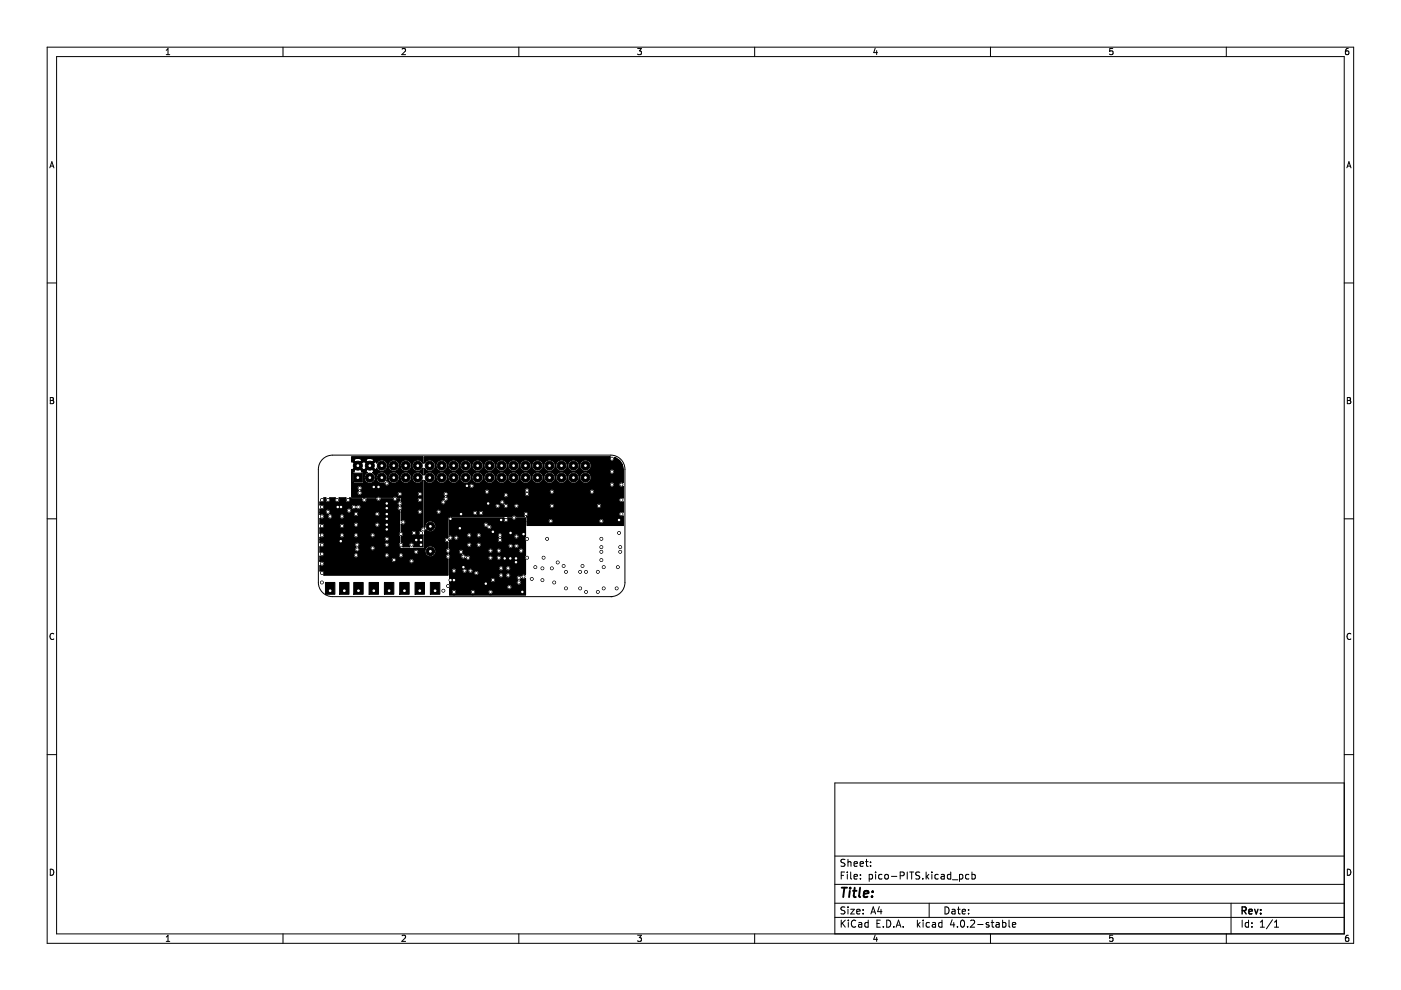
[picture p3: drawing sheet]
<svg xmlns="http://www.w3.org/2000/svg" width="297mm" height="210mm" viewBox="0 0 297 210" stroke-linecap="round" stroke-linejoin="round" font-family="sans-serif">
<g fill="none" stroke="#000" stroke-width=".21">
<path d="M10 10h277v190h-277zM12 12h273v186h-273zM35.2 11.6h.8M35.2 10.7l.4-.4v1.3M60 10v2M85.2 10.4l.5-.1 .3 .4-.8 .9h.8M110 10v2M135.2 10.3h.8l-.4 .5 .3 .1v.6l-.2 .1-.5-.1M160 10v2M185.6 10.2l-.4 1h.9M185.9 10.7v.9M210 10v2"/>
<path d="M235.9 10.3h-.6l-.1 .6 .7-.1v.7l-.2 .1-.5-.1M260 10v2M285.9 10.3l-.4 .1-.2 .2-.1 .7 .3 .3 .4-.1v-.7h-.4l-.3 .2M10.6 35.6l.4-1.3 .4 1.3M10.7 35.2h.6M285.6 35.6l.4-1.3 .4 1.3M285.7 35.2h.6M10 60h2M285 60h2M10.7 84.3h.4l.2 .2-.2 .4 .2 .1 .1 .3-.2 .3h-.5zM10.7 84.9h.4M74.6 97.6h.4"/>
<path d="M75 97.6l.9 .9 .8-.9M75 97.6a1.12 1.12 0 0 1 1.6-.2l.1 .2M75.6 98.7l-.9 .9-.1-.1v5.9h5.2M75.6 98.7h.5M76.1 98.7l.9-.8h.3l.9 .8M76.1 98.7l.9 .9h.3l.9-.9M76.7 97.6h.8M77.6 97.4a1.2 1.2 0 0 1 1.7 .2l-.9 .9-.9-.9zM78.2 98.7h.5M78.7 98.7l.8-.8 .4 .3a1.24 1.24 0 0 1 1.5-.6 1.24 1.24 0 0 1 .8 1.4M78.7 98.7l.8 .9 .3-.3a1.23 1.23 0 0 0 1.3 .7 1.23 1.23 0 0 0 1.1-1M82.2 99h.1"/>
<path d="M82.3 99a1.25 1.25 0 0 1 1.2-1.5 1.25 1.25 0 0 1 1.2 1.5M82.3 99a1.25 1.25 0 0 0 1.2 1 1.25 1.25 0 0 0 1.2-1M84.7 99h.1M89.7 98.2h.1M89.7 98.2a1.24 1.24 0 0 0-1.9-.4 1.24 1.24 0 0 0 0 1.9 1.24 1.24 0 0 0 1.9-.4v1.4a1.24 1.24 0 0 0-1.9-.4 1.24 1.24 0 0 0 0 1.9 1.24 1.24 0 0 0 1.9-.4l-.1 9.9a.57 .57 0 0 0-.4 .7 .58 .58 0 0 0-.5 .9 .58 .58 0 0 0 1 .1v2.5h-2.1a.58 .58 0 0 0 .1-.8 .58 .58 0 0 0-.9 0 .58 .58 0 0 0 .1 .8h-1.5l.1-.1a.58 .58 0 0 0-.4-.9v-1.1a.58 .58 0 0 0 .5-.5 .58 .58 0 0 0-.5-.6v-1.6a.58 .58 0 0 0 .8 .1 .58 .58 0 0 0 0-.9 .58 .58 0 0 0-.8 .1v-2.2a.59 .59 0 0 0 0-.9M89.7 98.2v-1.3h-15.1v1h.1l.9 .8M92.3 99a1.24 1.24 0 0 1-1 1 1.24 1.24 0 0 1-1.3-.7v1.4a1.24 1.24 0 0 1 1.5-.6 1.24 1.24 0 0 1 .8 1.4M92.3 99h.1M92.4 99a1.25 1.25 0 0 1 1.3-1.5 1.25 1.25 0 0 1 1.2 1.5M92.4 99a1.25 1.25 0 0 0 1.2 1 1.25 1.25 0 0 0 1.3-1M94.9 99h.1M95 99a1.25 1.25 0 0 0 1.2 1 1.25 1.25 0 0 0 1.2-1"/>
<path d="M95 99a1.25 1.25 0 0 1 1.2-1.5 1.25 1.25 0 0 1 1.2 1.5M97.4 99h.1M97.5 99a1.25 1.25 0 0 1 1.2-1.5 1.25 1.25 0 0 1 1.3 1.5M97.5 99a1.25 1.25 0 0 0 1.2 1 1.25 1.25 0 0 0 1.3-1M100 99h.1M100 99a1.25 1.25 0 0 1 1.3-1.5 1.25 1.25 0 0 1 1.2 1.5M100 99a1.25 1.25 0 0 0 1.3 1 1.25 1.25 0 0 0 1.2-1M102.5 99h.1M102.6 99a1.25 1.25 0 0 1 1.2-1.5 1.25 1.25 0 0 1 1.2 1.5M102.6 99a1.25 1.25 0 0 0 1.2 1 1.25 1.25 0 0 0 1.2-1M105 99h.1M105.1 99a1.25 1.25 0 0 1 1.3-1.5 1.25 1.25 0 0 1 1.2 1.5"/>
<path d="M105.1 99a1.25 1.25 0 0 0 1.2 1 1.25 1.25 0 0 0 1.3-1M107.6 99h.1M107.7 99a1.25 1.25 0 0 1 1.2-1.5 1.25 1.25 0 0 1 1.2 1.5M107.7 99a1.25 1.25 0 0 0 1.2 1 1.25 1.25 0 0 0 1.2-1M110.1 99h.1M110.2 99a1.25 1.25 0 0 1 1.2-1.5 1.25 1.25 0 0 1 1.3 1.5M110.2 99a1.25 1.25 0 0 0 1.2 1 1.25 1.25 0 0 0 1.3-1M112.7 99h.1M112.7 99a1.25 1.25 0 0 1 1.3-1.5 1.25 1.25 0 0 1 1.2 1.5M112.7 99a1.25 1.25 0 0 0 1.3 1 1.25 1.25 0 0 0 1.2-1M115.2 99h.1M115.3 99a1.25 1.25 0 0 1 1.2-1.5 1.25 1.25 0 0 1 1.2 1.5"/>
<path d="M115.3 99a1.25 1.25 0 0 0 1.2 1 1.25 1.25 0 0 0 1.2-1M117.7 99h.1M117.8 99a1.25 1.25 0 0 1 1.3-1.5 1.25 1.25 0 0 1 1.2 1.5M117.8 99a1.25 1.25 0 0 0 1.2 1 1.25 1.25 0 0 0 1.3-1M120.3 99h.1M120.4 99a1.25 1.25 0 0 1 1.2-1.5 1.25 1.25 0 0 1 1.2 1.5M120.4 99a1.25 1.25 0 0 0 1.2 1 1.25 1.25 0 0 0 1.2-1M122.8 99h.1M129.3 96.9h.1M129.3 96.9h-39.3v1.2a1.24 1.24 0 0 1 1.5-.5 1.24 1.24 0 0 1 .8 1.4M129.3 96.9a.58 .58 0 0 0 .4 .9 .58 .58 0 0 0 .6-.8 2.54 2.54 0 0 1 1.8 2.5v2.8a.58 .58 0 0 0-.8 0 .58 .58 0 0 0 0 .9 .58 .58 0 0 0 .8 0v2.4a.58 .58 0 0 0-.8 0 .58 .58 0 0 0 0 .8 .58 .58 0 0 0 .8 0v2.2a.58 .58 0 0 0-.8 0 .58 .58 0 0 0 0 .8 .58 .58 0 0 0 .8 0v2h-20.3l-.1-1.8M285.7 84.3h.4l.2 .2-.2 .4 .2 .1 .1 .3-.2 .3h-.5z"/>
<path d="M285.7 84.9h.4M10 110h2M67.9 108.6h1M67.9 118.9h15M67.9 114.4h13.5M68.7 117.1h19M68.7 117.9h6.2M68.8 113.6h3.1M68.8 113.6a.58 .58 0 0 1-.9 .3v1.1a.59 .59 0 0 1 .7 0 .59 .59 0 0 1 .2 .6M68.8 111.6a.58 .58 0 0 1-.9 .3v1.1a.59 .59 0 0 1 .7 0 .59 .59 0 0 1 .2 .6M68.8 107.6a.58 .58 0 0 1-.9 .3v1.2a.58 .58 0 0 1 .8 0 .58 .58 0 0 1 0 .8 .58 .58 0 0 1-.8 0v1.1a.59 .59 0 0 1 .7 0 .59 .59 0 0 1 .2 .6M68.8 115.6h6.4"/>
<path d="M68.8 111.6h3.1M68.8 107.6h5.6M68.9 108.6a.58 .58 0 0 1 .8-.7 .58 .58 0 0 1 .2 1 .59 .59 0 0 1 .7 .7M68.9 108.6a.59 .59 0 0 0 .7 .5 .58 .58 0 0 0 .1 .9 .58 .58 0 0 0 .9-.4M70.1 108.4h3.3M70.6 109.6h1.3M71.9 113.6a.59 .59 0 0 1 .6-.7 .59 .59 0 0 1 .6 .7M71.9 113.6a.59 .59 0 0 0 .6 .5 .59 .59 0 0 0 .6-.5M72.9 109.1h2M73.1 111.4h1.8M73.1 113.6h1.8M73.1 111.4a.59 .59 0 0 0-.7-.5 .59 .59 0 0 0-.5 .7"/>
<path d="M73.1 111.4a.59 .59 0 0 1-.5 .7 .59 .59 0 0 1-.7-.5M74.2 105.6h-.1a.58 .58 0 0 1 .1 .8 .58 .58 0 0 1-.9 0 .58 .58 0 0 1 .1-.8h-1.5a.58 .58 0 0 1 0 .8 .58 .58 0 0 1-.8 0 .58 .58 0 0 1 0-.8h-1.2a.58 .58 0 0 1 0 .8 .58 .58 0 0 1-.8 0 .58 .58 0 0 1 0-.8h-.5a.58 .58 0 0 1 .1 .8 .58 .58 0 0 1-.8 0v.6a.59 .59 0 0 1 .7 0 .59 .59 0 0 1 .2 .6M74.2 105.6h.1M74.2 105.6l.3 .2h2.2a.58 .58 0 0 0 .6 .8 .58 .58 0 0 0 .5-.8h1.9a.58 .58 0 0 0 .5 .5 .58 .58 0 0 0 .6-.5h2.4a.58 .58 0 0 0 .5 .5 .58 .58 0 0 0 .6-.5h.4l-.1 .4a.59 .59 0 0 0-.4 .4 .59 .59 0 0 0 .2 .6M74.4 107.6a.59 .59 0 0 0 .5 .5 .59 .59 0 0 0 .6-.3M74.6 103.6h1.1M74.6 100.3h.1M74.7 100.1l.4-.1-.1-.1 .9-.9 .8 .9v.1l.3 .1v2.3h-2.3zM74.9 109.1a.59 .59 0 0 0 .6 .5 .59 .59 0 0 0 .6-.5M74.9 113.6a.59 .59 0 0 0 .6 .5 .59 .59 0 0 0 .6-.5M74.9 113.6a.59 .59 0 0 1 .6-.7 .59 .59 0 0 1 .6 .7M74.9 111.4a.59 .59 0 0 0 .6 .4 .59 .59 0 0 0 .6-.4"/>
<path d="M74.9 111.4a.59 .59 0 0 1 .6-.7 .59 .59 0 0 1 .6 .7M74.9 109.1a.59 .59 0 0 1 .6-.7 .59 .59 0 0 1 .6 .7M74.9 117.9a.59 .59 0 0 1 .6-.7 .59 .59 0 0 1 .6 .7M74.9 117.9a.59 .59 0 0 0 .6 .4 .59 .59 0 0 0 .6-.4M75.2 115.6a.59 .59 0 0 1 .6-.7 .59 .59 0 0 1 .5 .7M75.2 115.6l.2 .4M75.4 116h.1M75.5 116a.58 .58 0 0 0-.2 .9 .58 .58 0 0 0 .9 0 .58 .58 0 0 0-.2-.9M75.5 107.2a.59 .59 0 0 0-.7-.2 .59 .59 0 0 0-.4 .6M75.5 107.2h.1M75.5 107.8h.1M75.5 107.2a.58 .58 0 0 1 .9-.1 .58 .58 0 0 1 0 .8 .58 .58 0 0 1-.9-.1"/>
<path d="M75.7 103.6l.2 .4M75.7 103.6a.59 .59 0 0 1 .8-.6 .59 .59 0 0 1 .1 1M75.9 104h.1M75.9 104a.59 .59 0 0 0-.1 .9 .59 .59 0 0 0 .9 0 .59 .59 0 0 0-.1-.9M76.1 116h-.1M76.1 113.6h2.3M76.1 111.4h3.3M76.1 117.9h5.3M76.1 109.1h3.3M76.3 116.4h2.1M76.3 115.6l-.2 .4M76.3 115.6h5.1"/>
<path d="M76.5 104h.1M76.7 104.9h7.5M77.1 101.5h.1M77.1 105.4h.1M77.2 101.5a1.25 1.25 0 0 0 1.2 1 1.25 1.25 0 0 0 1.2-1M77.2 101.5a1.19 1.19 0 0 1 .7-1.3l-.4-.3 .9-.9 .9 .9-.3 .3a1.19 1.19 0 0 1 .6 1.3M79.6 101.5h.1M79.7 101.5a1.25 1.25 0 0 1 1.3-1.5 1.25 1.25 0 0 1 1.2 1.5M79.7 101.5a1.22 1.22 0 0 0 1.7 .9 .58 .58 0 0 0 .5 .7 .58 .58 0 0 0 .7-.6 .58 .58 0 0 0-.6-.6l.2-.4M79.8 105.4a.59 .59 0 0 1 .9 0h2.6M79.8 105.4h.1M81.4 117.9a.59 .59 0 0 1 .6-.7 .59 .59 0 0 1 .6 .7"/>
<path d="M81.4 117.9a.59 .59 0 0 0 .6 .4 .59 .59 0 0 0 .6-.4M82.2 101.5h.1M82.3 101.5a1.25 1.25 0 0 1 1.2-1.5 1.25 1.25 0 0 1 1.2 1.5M82.3 101.5a1.25 1.25 0 0 0 1.2 1 1.25 1.25 0 0 0 1.2-1M82.6 117.9h1.8M83.3 105.4a.59 .59 0 0 1 .9 0h.8M83.3 105.4h.1M84 119.1h2.7M84.2 104.9a.59 .59 0 0 1 .6-.7 .59 .59 0 0 1 .5 .7M84.2 104.9a.59 .59 0 0 0 .5 .4 .59 .59 0 0 0 .6-.4M84.4 107.2h.1M84.7 101.5h.1"/>
<path d="M85 105.4h.1M85 105.4l.1 .1M85.1 105.5h.1M85.1 105.5v.8M85.1 108.6h3.3M85.1 106.3h.1M85.1 107.3h.1M85.1 106.1h3.3M85.1 106.3a.61 .61 0 0 1 0 1M85.3 104.9h3.1M85.6 113.1h1.6M87.7 117.1a.59 .59 0 0 0 .5 .5 .59 .59 0 0 0 .6-.5"/>
<path d="M87.7 117.1a.59 .59 0 0 1 .6-.7 .59 .59 0 0 1 .5 .7M88.3 114.5h1M88.8 117.1h1.3M90 108.6h2.4M90 106.6h3.4M90 103.1h9.4M90 107.4h14.9M92.3 101.5a1.24 1.24 0 0 1-1 1 1.24 1.24 0 0 1-1.3-.6l.1 9.9a1.19 1.19 0 0 1 1.4-1.4 1.19 1.19 0 0 1 .8 1.8 1.19 1.19 0 0 1-2 .1l-.3 .5-.1 3.4h-5.1a.76 .76 0 0 1-.1-1.2v-1.3a.58 .58 0 0 1 0-1v-4.4a.58 .58 0 0 1-.5-.4 .58 .58 0 0 1 .3-.7M92.3 101.5h.1M92.4 101.5a1.25 1.25 0 0 0 1.2 1 1.25 1.25 0 0 0 1.3-1M92.4 101.5a1.25 1.25 0 0 1 1.3-1.5 1.25 1.25 0 0 1 1.2 1.5M93.4 106.6a.59 .59 0 0 0 .6 .5 .59 .59 0 0 0 .6-.5"/>
<path d="M93.5 108.9h6.7M94.2 105.3l-.3 .6a.59 .59 0 0 0-.5 .7M94.2 105.2a.58 .58 0 0 1-.1-.8 .58 .58 0 0 1 .8 0 .58 .58 0 0 1-.1 .9 .58 .58 0 0 1 .3 .6 .58 .58 0 0 1-.5 .4v.3M94.2 105.2v.1M94.6 106.6h11.3M94.9 101.5h.1M94.9 104.4h7.8M95 105.1h11.7M95 101.5a1.25 1.25 0 0 1 1.2-1.5 1.25 1.25 0 0 1 1.2 1.5M95 101.5a1.25 1.25 0 0 0 1.2 1 1.25 1.25 0 0 0 1.2-1M95 109.8l-.1 4.1a.58 .58 0 0 0-.7 .6 .58 .58 0 0 0 .8 .5v1.2a.63 .63 0 0 0-.6 .6 .63 .63 0 0 0 .6 .6 .58 .58 0 0 0-.6 .6 .58 .58 0 0 0 .6 .6v3.3h-26.4a.58 .58 0 0 0 .1-.8 .58 .58 0 0 0-.8 0v-1.2a.58 .58 0 0 0 .8 0 .58 .58 0 0 0 0-.8 .58 .58 0 0 0-.8 0v-1.2a.58 .58 0 0 0 .8 0 .58 .58 0 0 0 0-.8 .58 .58 0 0 0-.8 0v-1.1a.59 .59 0 0 0 .9-.4M95 109.8h.1"/>
<path d="M95.3 109.5h.1M95.3 109.5l-.3 .3M95.3 109.5l13.2-.1a.58 .58 0 0 1 1 .1h1.7a.58 .58 0 0 1-.1-.9 .58 .58 0 0 1 .9 .1 .58 .58 0 0 1-.3 .8M95.3 116.3h.1M95.3 117.5h.1M95.3 115.6h3.6M95.3 111.4h7.1M95.3 117.5a.59 .59 0 0 1 0 1v5.3M95.3 116.3a.59 .59 0 0 1 0 .9v.3M95.5 117.1h1.7M96.1 114.1a.57 .57 0 0 1-.8 .5v1.7M96.1 114.1h.1"/>
<path d="M97.2 117.1a.59 .59 0 0 0 .7 .5 .58 .58 0 0 0-.1 .8 .58 .58 0 0 0 .9 0 .59 .59 0 0 0 .6 .4 .59 .59 0 0 0 .5-.4M97.2 113.6h1.7M97.4 101.5h.1M97.5 101.5a1.25 1.25 0 0 1 1.2-1.5 1.25 1.25 0 0 1 1.3 1.5M97.5 101.5a1.25 1.25 0 0 0 1.2 1 1.25 1.25 0 0 0 1.3-1M98.3 116.9h5.1M98.3 116.9l-.2 .5a.58 .58 0 0 1 .7 .5l.1-.1a.59 .59 0 0 1 .7 0 .59 .59 0 0 1 .2 .6M98.3 116.9a.59 .59 0 0 0-.7-.5 .59 .59 0 0 0-.4 .7M98.9 115.6a.59 .59 0 0 1 .6-.7 .59 .59 0 0 1 .6 .7M98.9 113.6a.59 .59 0 0 0 .6 .5 .59 .59 0 0 0 .6-.5M98.9 115.6a.59 .59 0 0 0 .6 .5 .59 .59 0 0 0 .6-.5M98.9 113.6a.59 .59 0 0 1 .6-.7 .59 .59 0 0 1 .6 .7"/>
<path d="M99.8 118.4h3.6M100 101.5h.1M100 101.5a1.25 1.25 0 0 1 1.3-1.5 1.25 1.25 0 0 1 1.2 1.5M100 101.5a1.25 1.25 0 0 0 1.3 1 1.25 1.25 0 0 0 1.2-1M100.1 113.6h.8M100.1 115.6h.8M100.2 108.9a.59 .59 0 0 1 .6-.7 .59 .59 0 0 1 .5 .7M100.2 108.9a.59 .59 0 0 0 .5 .4 .59 .59 0 0 0 .6-.4M100.6 102.9h28.6M100.6 102.9a.59 .59 0 0 0-.7-.5 .59 .59 0 0 0-.5 .7M100.6 102.9a.59 .59 0 0 1-.5 .7 .59 .59 0 0 1-.7-.5M100.9 113.6a.59 .59 0 0 1 .6-.7 .59 .59 0 0 1 .6 .7"/>
<path d="M100.9 113.6a.59 .59 0 0 0 .6 .5 .59 .59 0 0 0 .6-.5M101.3 108.9h.1M102 115.9h5.7M102.1 113.6h3.3M102.5 101.5h.1M102.5 110.9a.58 .58 0 0 1 .6-.2 .58 .58 0 0 1 .5 .5 .58 .58 0 0 1 .7 .4 .58 .58 0 0 1-.5 .7 .58 .58 0 0 1-.6-.5h-.1a.59 .59 0 0 1-.6-.2 .59 .59 0 0 1 0-.7zM102.6 101.5a1.25 1.25 0 0 1 1.2-1.5 1.25 1.25 0 0 1 1.2 1.5M102.6 101.5a1.25 1.25 0 0 0 1.2 1 1.25 1.25 0 0 0 1.2-1M103.4 116.9a.59 .59 0 0 1 .6-.7 .59 .59 0 0 1 .6 .7M103.4 118.4a.59 .59 0 0 0 .6 .4 .59 .59 0 0 0 .6-.4M103.4 118.4a.59 .59 0 0 1 .6-.7 .59 .59 0 0 1 .6 .7M103.4 116.9a.59 .59 0 0 0 .6 .4 .59 .59 0 0 0 .6-.4"/>
<path d="M103.8 104.1h7.4M104.6 118.4h.6M104.6 116.9h.6M105 101.5h.1M105.1 101.5a1.25 1.25 0 0 1 1.3-1.5 1.25 1.25 0 0 1 1.2 1.5M105.1 101.5a1.25 1.25 0 0 0 1.2 1 1.25 1.25 0 0 0 1.3-1M105.2 116.9a.59 .59 0 0 1 .6-.7 .59 .59 0 0 1 .5 .7M105.2 116.9a.59 .59 0 0 0 .5 .4 .59 .59 0 0 0 .6-.4M105.4 113.6a.59 .59 0 0 1 .8-.6 .59 .59 0 0 1 .1 1M105.4 113.6l.3 .4M105.7 114h.1M105.7 114a.59 .59 0 0 0-.1 .9 .59 .59 0 0 0 .8 0 .59 .59 0 0 0-.1-.9"/>
<path d="M105.9 106.6a.58 .58 0 0 1 .6-.7 .58 .58 0 0 1 .5 .8h.1a.59 .59 0 0 1 .7 .7M105.9 106.6a.57 .57 0 0 0 .8 .4 .58 .58 0 0 0 .4 .8 .58 .58 0 0 0 .7-.4M106.3 114h.1M106.3 116.9h3.6M106.5 113.9h2.4M106.8 109.9h.1M106.8 109.9a.58 .58 0 0 0 .1 .8 .58 .58 0 0 0 .8-.1 .58 .58 0 0 0-.1-.8h.8a.58 .58 0 0 0 .6 .5 .58 .58 0 0 0 .6-.5h1.8v4a.59 .59 0 0 0 0 .9M106.8 109.9l.1-.1h-11.6l.1 3.6a.59 .59 0 0 1 .7 .7M107.6 101.5h.1M107.7 101.5a1.25 1.25 0 0 1 1.2-1.5 1.25 1.25 0 0 1 1.2 1.5M107.7 101.5a1.25 1.25 0 0 0 1.2 1 1.25 1.25 0 0 0 1.2-1M107.7 115.9a.59 .59 0 0 1 .6-.7 .59 .59 0 0 1 .5 .7"/>
<path d="M107.7 115.9a.59 .59 0 0 0 .5 .4 .59 .59 0 0 0 .6-.4M107.8 107.4h1.1M108.8 115.9h.1M108.9 107.4a.59 .59 0 0 1 .6-.7 .59 .59 0 0 1 .6 .7M108.9 107.4a.59 .59 0 0 0 .6 .4 .59 .59 0 0 0 .6-.4M110.1 107.4h6.3M110.1 101.5h.1M110.2 101.5a1.25 1.25 0 0 1 1.2-1.5 1.25 1.25 0 0 1 1.3 1.5M110.2 101.5a1.25 1.25 0 0 0 1.2 1 1.25 1.25 0 0 0 1.3-1M111.2 104.1l.1 .2a.6 .6 0 0 0 0 .8 .6 .6 0 0 0 .8 .1 .6 .6 0 0 0 .1-.8M111.2 104.1a.58 .58 0 0 1 .7-.7 .58 .58 0 0 1 .3 1M111.4 114.7h.1"/>
<path d="M111.4 118.7h.1M111.4 114.7v3.1a.59 .59 0 0 0 0 .9M111.4 118.7v3.2l-.1-.1a.58 .58 0 0 0-.9 .3 .58 .58 0 0 0-.9 0 .58 .58 0 0 0 .2 .9 .59 .59 0 0 0-.1 .9 .59 .59 0 0 0 .8 0 .59 .59 0 0 0-.1-.9M111.7 109.5v.1M111.8 110.6h4.4M112.2 104.4h4.2M112.7 101.5h.1M112.7 101.5a1.25 1.25 0 0 1 1.3-1.5 1.25 1.25 0 0 1 1.2 1.5M112.7 101.5a1.25 1.25 0 0 0 1.3 1 1.25 1.25 0 0 0 1.2-1M115.2 101.5h.1M115.3 101.5a1.25 1.25 0 0 1 1.2-1.5 1.25 1.25 0 0 1 1.2 1.5M115.3 101.5a1.25 1.25 0 0 0 1.2 1 1.25 1.25 0 0 0 1.2-1"/>
<path d="M116.2 110.6a.59 .59 0 0 0 .5 .5 .59 .59 0 0 0 .6-.5M116.2 110.6a.59 .59 0 0 1 .5-.7 .59 .59 0 0 1 .6 .7M116.4 104.4a.59 .59 0 0 0 .6 .4 .59 .59 0 0 0 .6-.4M116.4 107.4a.59 .59 0 0 0 .6 .4 .59 .59 0 0 0 .6-.4M116.4 107.4a.59 .59 0 0 1 .6-.7 .59 .59 0 0 1 .6 .7M116.4 104.4a.59 .59 0 0 1 .6-.7 .59 .59 0 0 1 .6 .7M117.3 110.6h9.6M117.3 110.6h.1M117.6 107.4h8.8M117.6 104.4h7.3M117.7 101.5h.1M117.8 101.5a1.25 1.25 0 0 1 1.3-1.5 1.25 1.25 0 0 1 1.2 1.5"/>
<path d="M117.8 101.5a1.25 1.25 0 0 0 1.2 1 1.25 1.25 0 0 0 1.3-1M120.3 101.5h.1M120.4 101.5a1.25 1.25 0 0 1 1.2-1.5 1.25 1.25 0 0 1 1.2 1.5M120.4 101.5a1.25 1.25 0 0 0 1.2 1 1.25 1.25 0 0 0 1.2-1M122.8 101.5h.1M124.5 100.1h4.7M285 110h2M11.4 134.4a.58 .58 0 0 0-.8 .5 .58 .58 0 0 0 .8 .6M95.3 125.6h.4M95.3 123.8h.1M95.3 123.1h8.6M95.3 122.1h10.4"/>
<path d="M95.3 121.6h5.1M95.3 121.1h.4M95.5 124.6h11.9M95.7 125.6a.59 .59 0 0 0 .5 .5 .59 .59 0 0 0 .6-.5M95.7 121.1a.59 .59 0 0 1 .6-.7 .59 .59 0 0 1 .5 .7M95.7 125.6a.59 .59 0 0 1 .6-.7 .59 .59 0 0 1 .5 .7M95.7 121.1l.4 .5M96.8 125.6h2.9M96.8 121.1h1.1M96.8 121.1l-.4 .5M97.9 121.1l.5 .5M97.9 121.1a.59 .59 0 0 1 .6-.7 .59 .59 0 0 1 .6 .7"/>
<path d="M99.1 121.1h.1M99.1 121.1l-.5 .5M99.2 121.1l.4 .5M99.2 121.1a.59 .59 0 0 1 .4-.7 .59 .59 0 0 1 .7 .5 .59 .59 0 0 1-.4 .7M99.7 125.6a.59 .59 0 0 0 .5 .5 .59 .59 0 0 0 .6-.5M99.7 125.6a.59 .59 0 0 1 .6-.7 .59 .59 0 0 1 .5 .7M100.2 120.6h5.5M100.8 125.6h2.6M105.7 120.6a.59 .59 0 0 0 .5 .5 .59 .59 0 0 0 .6-.5M105.7 122.1a.59 .59 0 0 1 .6-.7 .59 .59 0 0 1 .5 .7M105.7 122.1a.59 .59 0 0 0 .5 .5 .59 .59 0 0 0 .6-.5M105.7 120.6a.59 .59 0 0 1 .6-.7 .59 .59 0 0 1 .5 .7"/>
<path d="M106.8 122.1h.4M106.8 120.6h.4M110.3 123l.3-.4 .3 .2 .5-.2v3.5h-16.1v-1.4a.59 .59 0 0 0 0-.9M110.3 123h.1M129.5 126.5a3 3 0 0 0 3-3v-24a3 3 0 0 0-3-3h-59a3 3 0 0 0-3 3v24a3 3 0 0 0 3 3h59.3M286.4 134.4a.58 .58 0 0 0-.8 .5 .58 .58 0 0 0 .8 .6M10 160h2M285 166h-108v32M285 160h2M10.7 184.3a.66 .66 0 0 1 .7 .6 .66 .66 0 0 1-.7 .7zM35.2 198.7l.4-.4v1.3M35.2 199.6h.8"/>
<path d="M60 198v2M85.2 198.4l.5-.1 .3 .4-.8 .9h.8M110 198v2M135.2 198.3h.8l-.4 .5 .3 .1v.6l-.2 .1-.5-.1M160 198v2M177 194.5h108M177 191.5h108M177 187.5h108M177 181.5h108M178.4 195.1v1.5M178.4 185.6h.5M178.6 195.7l.6 .9"/>
<path d="M179.1 184.9h-.7v1.5M179.1 192.4l-.5-.1-.2 .1v.5l.6 .2 .1 .4-.2 .3-.6-.1M179.1 182.3l-.5-.1-.2 .1v.5l.6 .2 .1 .4-.2 .3-.6-.1M179.2 195.1l-.8 .8M179.6 184.9v.1M179.6 185.4v1M179.8 182.2v1.5M179.8 192.3v.1M179.8 192.8v1M179.8 182.8l.2-.1 .4 .1v.9M179.9 195.1v.1M179.9 195.6v1"/>
<path d="M180.4 192.8h.7l-.7 1h.7M180.4 184.9v1.3l.2 .2M181.1 183.2l.7-.2-.1-.2-.4-.1-.2 .2v.7h.6M181.1 185.9l.7-.2-.1-.2-.4-.1-.2 .2v.7h.6M181.4 195.2a.71 .71 0 0 0-1 .5 .71 .71 0 0 0 .7 .9l.3-.2M181.6 193.3l.8-.2-.1-.2-.4-.1-.3 .2 .1 .7h.6M182.1 195.7h.5l.1 .9M182.4 183.2l.7-.2-.1-.2-.4-.1-.2 .2v.7h.6M182.4 186.2v.2M182.4 185.5v.1M182.7 195.9l-.5 .1-.2 .2 .2 .4 .5-.1M183 193.6v.2"/>
<path d="M183 192.9v.1M183.5 182.7h.6M183.7 182.2v1.3l.4 .2M184.1 195.7l-.5-.1-.2 .3 .1 .6h.6M184.1 195.1v1.5M184.3 185.5l.4-.1 .3 .3-.1 .6h-.6M184.3 185.4v1.5M184.6 183.5v.2M184.6 182.8v.1M184.6 193.8l.5-1.5 .5 1.5M184.8 193.4h.7M185.6 198.2l-.4 1h.9"/>
<path d="M185.6 184.9v.1M185.6 185.4v1M185.9 198.7v.9M185.9 195.8h.5M186.4 192.2l-.3 1.1h.9M186.6 195.1h-.7v1.5h.7M186.8 192.8v1M187 185.5l-.4-.1-.3 .3 .1 .6h.6M187.3 196.4v.2M187.6 185.5l.3-.1 .4 .1 .1 .6-.2 .2-.3 .1-.3-.2zM188 195.1a.76 .76 0 0 1 .9 .7 .76 .76 0 0 1-.9 .8zM189 185.8h1.1"/>
<path d="M189.5 196.4v.2M190 196.6l.5-1.5 .5 1.5M190.1 196.2h.8M190.9 185.7l.7-.1 .1-.2-.1-.4-.7-.1v1.5M191.5 196.4v.2M192.4 184.9v1.5M192.9 184.9h.8M193.3 184.9v1.5M194.5 195.1v1.5M194.6 196l.5 .6M195 185l-.6-.1-.2 .1v.5l.7 .2 .1 .4-.3 .3-.6-.1M195.1 195.6l-.6 .6"/>
<path d="M195.6 186.2v.2M195.7 195.1v.1M195.7 195.6v1M196.4 184.9v1.5M196.5 185.8l.4 .6M196.9 185.4l-.5 .6M197 191.5v3M197.1 195.7l-.5-.1-.2 .3 .1 .6h.6M197.6 184.9v.1M197.6 185.4v1M197.7 195.7h.6l.1 .9M198.4 195.9l-.5 .1-.3 .2 .3 .4 .5-.1"/>
<path d="M198.9 185.5l-.4-.1-.3 .3 .2 .6h.5M199.6 185.5h.5l.1 .9M199.7 195.7l-.4-.1-.3 .3 .1 .6h.6M199.7 195.1v1.5M200.2 185.7l-.5 .1-.2 .2 .2 .4 .5-.1M200.4 192.3a.76 .76 0 0 1 .8 .7 .76 .76 0 0 1-.8 .8zM201.6 185.5l-.5-.1-.2 .3 .1 .6h.6M201.6 184.9v1.5M201.9 192.9h.5l.1 .9M201.9 195l-.4 1.1h.9M201.9 186.5h1.2M202.2 195.6v1"/>
<path d="M202.5 193.1l-.5 .1-.2 .2 .2 .4 .5-.1M203 192.8h.6M203 196.4v.2M203.2 192.3v1.3l.4 .2M203.4 185.5l.5-.1 .2 .3-.1 .6h-.6M203.4 185.4v1.5M203.8 195.2l.2-.1a.8 .8 0 0 1 .5 .7 .8 .8 0 0 1-.5 .8l-.4-.6zM204 193.3l.7-.2-.1-.2-.4-.1-.2 .2 .1 .7h.5M205.1 196.4v.2M205.4 193.6v.2M205.4 192.9v.1M205.4 185.5l-.4-.1-.3 .3 .2 .6h.5"/>
<path d="M205.8 195.2l.6-.1 .2 .4-.9 1.1h.9M206.1 185.5l.4-.1 .3 .3-.2 .6h-.5M206.1 184.9v1.5M207.3 196h1.1M209.6 195.7l-.3-.1-.2 .2v.2l.5 .2v.3h-.5M210 198v2M210.1 195.6h.6M210.4 195.1v1.3l.3 .2M211.2 195.7h.6l.1 .9M211.9 195.9l-.5 .1-.3 .2 .3 .4 .5-.1M212.6 195.7l.4-.1 .3 .3-.2 .6h-.5M212.6 195.1v1.5"/>
<path d="M213.9 195.1v1.3l.2 .2M214.6 196.1l.8-.2-.1-.2-.4-.1-.3 .2 .1 .7h.6M235.9 198.3h-.6l-.1 .6h.7v.6l-.2 .1-.5-.1M260 198v2M261 191.5v6.5M263.4 195.1v1.5M264.7 195.7l-.4-.1-.3 .3 .1 .6h.6M264.7 195.1v1.5M265.4 196.4v.2M265.4 195.7v.1M267.2 196.6h.9M267.2 195.5l.4-.4v1.5"/>
<path d="M269.8 195l-1.3 1.9M270.2 196.6h.9M270.2 195.5l.4-.4v1.5M285.7 184.3a.66 .66 0 0 1 .7 .6 .66 .66 0 0 1-.7 .7zM285.9 198.3l-.4 .1-.2 .2-.1 .7 .3 .3 .4-.1v-.6l-.4-.1-.3 .2"/>
<circle cx="86" cy="98.7" r="1.25"/>
<circle cx="124.1" cy="98.7" r="1.25"/>
<circle cx="72.5" cy="109.5" r=".59"/>
<circle cx="74" cy="108.3" r=".59"/>
<circle cx="79" cy="113.5" r=".59"/>
<circle cx="79" cy="116.3" r=".59"/>
<circle cx="80" cy="111.3" r=".59"/>
<circle cx="80" cy="109" r=".59"/>
<circle cx="82" cy="114.3" r=".59"/>
<circle cx="82" cy="115.5" r=".59"/>
<circle cx="83.5" cy="118.8" r=".59"/>
<circle cx="85" cy="117.8" r=".59"/>
<circle cx="86" cy="101.3" r="1.25"/>
<circle cx="87.3" cy="119" r=".59"/>
<circle cx="87.8" cy="113" r=".59"/>
<circle cx="89" cy="104.8" r=".59"/>
<circle cx="89" cy="106" r=".59"/>
<circle cx="89" cy="108.5" r=".59"/>
<circle cx="91.3" cy="116.9" r="1.2"/>
<circle cx="93" cy="108.5" r=".59"/>
<circle cx="96.8" cy="114" r=".59"/>
<circle cx="101.5" cy="115.5" r=".59"/>
<circle cx="102" cy="108.8" r=".59"/>
<circle cx="103.3" cy="104.3" r=".59"/>
<circle cx="105.5" cy="107.3" r=".59"/>
<circle cx="105.8" cy="118.3" r=".59"/>
<circle cx="107.3" cy="105" r=".59"/>
<circle cx="109.5" cy="115.8" r=".59"/>
<circle cx="109.5" cy="113.8" r=".59"/>
<circle cx="110.5" cy="116.8" r=".59"/>
<circle cx="124.1" cy="101.3" r="1.25"/>
<circle cx="125.5" cy="104.3" r=".59"/>
<circle cx="127" cy="107.3" r=".59"/>
<circle cx="127.5" cy="110.5" r=".59"/>
<circle cx="129.8" cy="100" r=".59"/>
<circle cx="129.8" cy="102.8" r=".59"/>
<circle cx="101" cy="121.5" r=".59"/>
<circle cx="104" cy="125.5" r=".59"/>
<circle cx="104.5" cy="123" r=".59"/>
<circle cx="107.8" cy="120.5" r=".59"/>
<circle cx="107.8" cy="122" r=".59"/>
<circle cx="108" cy="124.5" r=".59"/>
</g>
<path d="M263.4 193.1l.7-.1 .1-.2-.1-.4-.7-.1v1.5M263.7 193.1l.5 .7M264.8 193.3l.7-.2-.1-.2-.4-.1-.2 .2 .1 .7h.5M266 192.8l.4 1 .3-1M267.3 193.6v.2M267.3 192.9v.1" fill="none" stroke="#000" stroke-width=".3"/>
<path d="M178.5 188.2h1.1M179 188.2l-.2 2M180.2 188.9l-.2 1.3M180.3 188.2l-.1 .2M180.8 188.9h.8M181.2 188.2l-.2 1.7 .1 .2 .3 .1M182.4 188.2l-.3 1.7 .3 .3M183.1 189.5l1-.1v-.4l-.6-.1-.3 .3v.9h.7M184.9 190v.2M185 189v.2" fill="none" stroke="#000" stroke-width=".4"/>
<g fill="#000" stroke="#000" stroke-width=".21">
<path d="M74.6 96.9h15.1v1.3a1.24 1.24 0 0 0-1.9-.4 1.24 1.24 0 0 0 0 1.9 1.24 1.24 0 0 0 1.9-.4v1.4l-.1-.1a1.25 1.25 0 0 0-1.9-.3 1.25 1.25 0 0 0 .1 1.9 1.25 1.25 0 0 0 1.9-.4l-.1 9.9a.57 .57 0 0 0-.4 .7 .58 .58 0 0 0-.5 .9 .58 .58 0 0 0 1 .1v2.5h-2.1a.58 .58 0 0 0 .1-.8 .58 .58 0 0 0-.9 0 .58 .58 0 0 0 .1 .8h-1.5l.1-.1a.58 .58 0 0 0-.4-.9v-1.1a.58 .58 0 0 0 .5-.7h1.6l.1 .2a.59 .59 0 0 0 .9 0 .59 .59 0 0 0-.3-.9 .59 .59 0 0 0-.7 .7h-1.6l-.5-.4v-1.6a.58 .58 0 0 0 .8 .1 .58 .58 0 0 0 0-.9 .58 .58 0 0 0-.8 .1v-1.8h3.3a.59 .59 0 0 0 .9 .4 .59 .59 0 0 0 0-1 .59 .59 0 0 0-.9 .4v.2h-3.3v-.4l.1-.1a.65 .65 0 0 0-.1-.9 .75 .75 0 0 0 0-1.1h3.3l.1 .2a.59 .59 0 0 0 1 0 .59 .59 0 0 0-.4-.9 .59 .59 0 0 0-.7 .7h-3.3v-.7h-.9l-.1-.1a.59 .59 0 0 0-.8 .1h-2.6l-.1-.1a.59 .59 0 0 0-.8 .1h-5.2v-1.8h1.1l.2 .4a.58 .58 0 0 0-.1 .9 .58 .58 0 0 0 .9 0h7.5l.1 .2a.59 .59 0 0 0 .6 .2 .59 .59 0 0 0 .4-.4h3.1l.1 .2a.59 .59 0 0 0 1 0 .59 .59 0 0 0-.4-.9 .59 .59 0 0 0-.7 .7h-3.1v-.3a.59 .59 0 0 0-.7-.4 .59 .59 0 0 0-.4 .7l-7.5-.1a.58 .58 0 0 0-.2-.8 .59 .59 0 0 0 0-1 .59 .59 0 0 0-.8 .6h-1.1v-3.3v1.9l.2 .3h2.1l.2-.3v-.7a1.36 1.36 0 0 0 1.3 1 1.36 1.36 0 0 0 1.3-1 1.22 1.22 0 0 0 1.7 .9 .58 .58 0 0 0 .5 .7 .58 .58 0 0 0 .7-.6 .58 .58 0 0 0-.6-.6l.2-.4a1.36 1.36 0 0 0 1.3 1 1.36 1.36 0 0 0 1.3-1 1.25 1.25 0 0 0 1.9 .8 1.25 1.25 0 0 0 0-2.1 1.25 1.25 0 0 0-1.9 .8l-.1 .5a1.25 1.25 0 0 0-1.2-1.5 1.25 1.25 0 0 0-1.2 1.5l-.1-.5a1.25 1.25 0 0 0-1.5-1 1.25 1.25 0 0 0-1 1.5l-.2-.9-.5-.4 .3-.3-.9-.9-.9 .9 .4 .3-.5 .4-.2 .9-.1-1.3-.4-.2v-.1l-.8-.9-.9 .9 .1 .1-.3 .1-.2 .2v-.8l.1 .1 .9-.9h.5l.9 .9h.3l.9-.9h.5l.8 .9 .3-.3a1.3 1.3 0 0 0 1.4 .7 1.3 1.3 0 0 0 1.1-1 1.31 1.31 0 0 0 1.2 1 1.31 1.31 0 0 0 1.3-1 1.25 1.25 0 0 0 1.9 .8 1.25 1.25 0 0 0 0-2.1 1.25 1.25 0 0 0-1.9 .8l-.1 .5a1.25 1.25 0 0 0-1.2-1.5 1.25 1.25 0 0 0-1.2 1.5l-.1-.5a1.24 1.24 0 0 0-1.1-1 1.24 1.24 0 0 0-1.2 .7l-.4-.3-.8 .8h-.5l-.9-.8h-.3l-.9 .8h-.5l-.9-.8h-.1v-.3h.4l.9 .9 .8-.9h.8l.9 .9 .9-.9a1.07 1.07 0 0 0-1.8 0h-.8l-.1-.2a1.12 1.12 0 0 0-1.6 .2h-.4z" fill-rule="evenodd"/>
<path d="M68.6 105.6h.5l-.1 .1a.58 .58 0 0 0 .1 .8 .58 .58 0 0 0 .8-.1 .58 .58 0 0 0 0-.8h1.2l-.1 .1a.58 .58 0 0 0 .1 .8 .58 .58 0 0 0 .8-.1 .58 .58 0 0 0 0-.8h1.5l-.1 .1a.58 .58 0 0 0 .1 .8 .58 .58 0 0 0 .8-.1 .58 .58 0 0 0-.1-.8l.4 .2h2.2a.58 .58 0 0 0 .6 .8 .58 .58 0 0 0 .5-.8l1.9 .1a.58 .58 0 0 0 .6 .4 .58 .58 0 0 0 .5-.5l2.4 .1a.58 .58 0 0 0 .6 .4 .58 .58 0 0 0 .5-.5h.4v.4a.58 .58 0 0 0-.5 .4 .58 .58 0 0 0 .3 .6 .58 .58 0 0 0-.3 .7 .58 .58 0 0 0 .5 .4v4.5a.58 .58 0 0 0 0 1v1.2a.79 .79 0 0 0 .2 1.3h5l.1-.3v-3.2l.3-.5 .3 .3a1.2 1.2 0 0 0 1.8-.6 1.2 1.2 0 0 0-1-1.6 1.2 1.2 0 0 0-1.3 1.4l-.1-3.2h2.4l.1 .2a.58 .58 0 0 0 1 .1h6.7l.1 .2a.69 .69 0 0 0 1.1-.2 .59 .59 0 0 0 .9 .3 .59 .59 0 0 0 0-.9 .59 .59 0 0 0-.9 .3l-.1 .3a.59 .59 0 0 0-.6-.7 .59 .59 0 0 0-.5 .7l-6.7-.1a.59 .59 0 0 0-.4-.9 .59 .59 0 0 0-.7 .7h-2.4v-1.2h14.9l.1 .2a.59 .59 0 0 0 1 0 .59 .59 0 0 0-.4-.9 .59 .59 0 0 0-.7 .7h-14.9v-.8h3.4l.1 .2a.59 .59 0 0 0 .6 .3 .59 .59 0 0 0 .5-.5h11.3l.3 .4h.5a.58 .58 0 0 0 .4 .8 .58 .58 0 0 0 .7-.4h1.1l.1 .2a.59 .59 0 0 0 .6 .2 .59 .59 0 0 0 .5-.4h6.3l.1 .2a.59 .59 0 0 0 .6 .2 .59 .59 0 0 0 .5-.4h8.8l.1 .2a.59 .59 0 0 0 1 0 .59 .59 0 0 0-.4-.9 .59 .59 0 0 0-.7 .7h-8.8v-.3a.59 .59 0 0 0-.7-.4 .59 .59 0 0 0-.5 .7h-6.3v-.3a.59 .59 0 0 0-.7-.4 .59 .59 0 0 0-.5 .7h-1.1v-.3a.57 .57 0 0 0-.8-.4 .58 .58 0 0 0-.5-.8 .58 .58 0 0 0-.6 .7h-11.3v-.3a.58 .58 0 0 0 .5-.4 .58 .58 0 0 0-.3-.6l.2-.2h11.7l.1 .2a.59 .59 0 0 0 .9 0 .59 .59 0 0 0-.3-.9 .59 .59 0 0 0-.7 .7h-11.7l.1-.5-.2-.2h7.8l.1 .2a.58 .58 0 0 0 .7 .2 .58 .58 0 0 0 .3-.7h7.4l.1 .2a.61 .61 0 0 0 0 .9 .61 .61 0 0 0 .8 0 .61 .61 0 0 0 .1-.8h4.2l.1 .2a.59 .59 0 0 0 .6 .2 .59 .59 0 0 0 .5-.4h7.3l.1 .2a.59 .59 0 0 0 1 0 .59 .59 0 0 0-.4-.9 .59 .59 0 0 0-.7 .7h-7.3v-.3a.59 .59 0 0 0-.7-.4 .59 .59 0 0 0-.5 .7l-4.2-.1a.59 .59 0 0 0-.3-.9 .59 .59 0 0 0-.7 .7h-7.4l-.1-.2a.59 .59 0 0 0-.7-.2 .59 .59 0 0 0-.3 .7l-7.9-.1a.58 .58 0 0 0-.8 .1 .58 .58 0 0 0 .2 .8l-.3 .7a.59 .59 0 0 0-.5 .7h-3.4v-3.5h9.4l.1 .2a.58 .58 0 0 0 .7 .2 .58 .58 0 0 0 .4-.6h28.6l.1 .2a.59 .59 0 0 0 .9 0 .59 .59 0 0 0-.3-.9 .59 .59 0 0 0-.7 .7h-28.6l-.1-.2a.59 .59 0 0 0-.7-.2 .59 .59 0 0 0-.4 .6h-9.4v-1.2a1.3 1.3 0 0 0 1.3 .6 1.3 1.3 0 0 0 1.1-1 1.31 1.31 0 0 0 1.3 1 1.31 1.31 0 0 0 1.3-1 1.31 1.31 0 0 0 1.2 1 1.31 1.31 0 0 0 1.3-1 1.31 1.31 0 0 0 1.3 1 1.31 1.31 0 0 0 1.2-1 1.31 1.31 0 0 0 1.3 1 1.31 1.31 0 0 0 1.3-1 1.31 1.31 0 0 0 1.3 1 1.31 1.31 0 0 0 1.2-1 1.31 1.31 0 0 0 1.3 1 1.31 1.31 0 0 0 1.3-1 1.31 1.31 0 0 0 1.2 1 1.31 1.31 0 0 0 1.3-1 1.31 1.31 0 0 0 1.3 1 1.31 1.31 0 0 0 1.2-1 1.31 1.31 0 0 0 1.3 1 1.31 1.31 0 0 0 1.3-1 1.31 1.31 0 0 0 1.3 1 1.31 1.31 0 0 0 1.2-1 1.31 1.31 0 0 0 1.3 1 1.31 1.31 0 0 0 1.3-1 1.31 1.31 0 0 0 1.2 1 1.31 1.31 0 0 0 1.3-1 1.24 1.24 0 0 0 2 .7 1.24 1.24 0 0 0-.4-2.1h4.7l.1 .2a.59 .59 0 0 0 .9 0 .59 .59 0 0 0-.3-.9 .59 .59 0 0 0-.7 .7l-4.8-.1a1.25 1.25 0 0 0-1.5 1.5l-.1-.5a1.25 1.25 0 0 0-1.5-1 1.25 1.25 0 0 0-.9 1.5l-.1-.5a1.25 1.25 0 0 0-1.5-1 1.25 1.25 0 0 0-1 1.5l-.1-.5a1.25 1.25 0 0 0-1.4-1 1.25 1.25 0 0 0-1 1.5l-.1-.5a1.25 1.25 0 0 0-1.5-1 1.25 1.25 0 0 0-1 1.5v-.5a1.25 1.25 0 0 0-1.5-1 1.25 1.25 0 0 0-1 1.5l-.1-.5a1.25 1.25 0 0 0-1.5-1 1.25 1.25 0 0 0-.9 1.5l-.1-.5a1.25 1.25 0 0 0-1.5-1 1.25 1.25 0 0 0-1 1.5l-.1-.5a1.25 1.25 0 0 0-1.4-1 1.25 1.25 0 0 0-1 1.5l-.1-.5a1.25 1.25 0 0 0-1.5-1 1.25 1.25 0 0 0-1 1.5v-.5a1.25 1.25 0 0 0-1.5-1 1.25 1.25 0 0 0-1 1.5l-.1-.5a1.25 1.25 0 0 0-1.5-1 1.25 1.25 0 0 0-.9 1.5l-.1-.5a1.25 1.25 0 0 0-1.5-1 1.25 1.25 0 0 0-1 1.5l-.1-.5a1.24 1.24 0 0 0-1-1 1.24 1.24 0 0 0-1.3 .7v-1.4l.1 .1a1.34 1.34 0 0 0 1.3 .5 1.34 1.34 0 0 0 1-.9 1.31 1.31 0 0 0 1.3 1 1.31 1.31 0 0 0 1.3-1 1.31 1.31 0 0 0 1.2 1 1.31 1.31 0 0 0 1.3-1 1.31 1.31 0 0 0 1.3 1 1.31 1.31 0 0 0 1.2-1 1.31 1.31 0 0 0 1.3 1 1.31 1.31 0 0 0 1.3-1 1.31 1.31 0 0 0 1.3 1 1.31 1.31 0 0 0 1.2-1 1.31 1.31 0 0 0 1.3 1 1.31 1.31 0 0 0 1.3-1 1.31 1.31 0 0 0 1.2 1 1.31 1.31 0 0 0 1.3-1 1.31 1.31 0 0 0 1.3 1 1.31 1.31 0 0 0 1.2-1 1.31 1.31 0 0 0 1.3 1 1.31 1.31 0 0 0 1.3-1 1.31 1.31 0 0 0 1.3 1 1.31 1.31 0 0 0 1.2-1 1.31 1.31 0 0 0 1.3 1 1.31 1.31 0 0 0 1.3-1 1.31 1.31 0 0 0 1.2 1 1.31 1.31 0 0 0 1.3-1 1.25 1.25 0 0 0 1.9 .8 1.25 1.25 0 0 0 0-2.1 1.25 1.25 0 0 0-1.9 .8l-.1 .5a1.25 1.25 0 0 0-1.2-1.5 1.25 1.25 0 0 0-1.2 1.5l-.1-.5a1.25 1.25 0 0 0-1.5-1 1.25 1.25 0 0 0-1 1.5l-.1-.5a1.25 1.25 0 0 0-1.4-1 1.25 1.25 0 0 0-1 1.5l-.1-.5a1.25 1.25 0 0 0-1.5-1 1.25 1.25 0 0 0-1 1.5v-.5a1.25 1.25 0 0 0-1.5-1 1.25 1.25 0 0 0-1 1.5l-.1-.5a1.25 1.25 0 0 0-1.5-1 1.25 1.25 0 0 0-.9 1.5l-.1-.5a1.25 1.25 0 0 0-1.5-1 1.25 1.25 0 0 0-1 1.5l-.1-.5a1.25 1.25 0 0 0-1.4-1 1.25 1.25 0 0 0-1 1.5l-.1-.5a1.25 1.25 0 0 0-1.5-1 1.25 1.25 0 0 0-1 1.5v-.5a1.25 1.25 0 0 0-1.5-1 1.25 1.25 0 0 0-1 1.5l-.1-.5a1.25 1.25 0 0 0-1.5-1 1.25 1.25 0 0 0-.9 1.5l-.1-.5a1.25 1.25 0 0 0-1.5-1 1.25 1.25 0 0 0-1 1.5l-.1-.5a1.24 1.24 0 0 0-1-1 1.24 1.24 0 0 0-1.3 .6v-1.2h39.3a.58 .58 0 0 0 .4 .9 .58 .58 0 0 0 .6-.8 2.54 2.54 0 0 1 1.8 2.5v2.8a.58 .58 0 0 0-.8 .1 .58 .58 0 0 0 .1 .8 .58 .58 0 0 0 .7 0v2.3a.58 .58 0 0 0-.8 .1 .58 .58 0 0 0 .1 .8 .58 .58 0 0 0 .7 0v2.1a.58 .58 0 0 0-.8 .1 .58 .58 0 0 0 .1 .8 .58 .58 0 0 0 .7 0v2h-20.3v-.8h4.4a.59 .59 0 0 0 .5 .5 .59 .59 0 0 0 .6-.5h9.6l.1 .2a.59 .59 0 0 0 1 0 .59 .59 0 0 0-.4-.9 .59 .59 0 0 0-.7 .7h-9.6v-.2a.59 .59 0 0 0-.7-.5 .59 .59 0 0 0-.4 .7h-4.4l-.1-1.1h.1a.59 .59 0 0 0 .2-.9 .59 .59 0 0 0-.9 0 .59 .59 0 0 0 .1 .9l-1.7-.1a.58 .58 0 0 0-1 .1l-12.9-.1a.55 .55 0 0 0-.6 .2 .55 .55 0 0 0 0 .6l-.1 3.7a.58 .58 0 0 0-.7 .7 .58 .58 0 0 0 .8 .4l-.1 1.2a.64 .64 0 0 0-.5 .6 .64 .64 0 0 0 .6 .6 .58 .58 0 0 0-.6 .6 .58 .58 0 0 0 .6 .6v3.3h-26.4a.58 .58 0 0 0 .1-.8 .58 .58 0 0 0-.8 0v-1.1a.58 .58 0 0 0 .8-.1 .58 .58 0 0 0-.1-.8 .58 .58 0 0 0-.7 0v-.2h15a.58 .58 0 0 0 .5 .4 .58 .58 0 0 0 .6-.2h2.7l.1 .2a.59 .59 0 0 0 .9 0 .59 .59 0 0 0-.3-.9 .59 .59 0 0 0-.7 .7h-2.7a.59 .59 0 0 0-.4-.9 .59 .59 0 0 0-.7 .7h-15v-1l.5 .2 .3-.2h6.2a.59 .59 0 0 0 .6 .4 .59 .59 0 0 0 .6-.4h5.3l.1 .2a.59 .59 0 0 0 .6 .2 .59 .59 0 0 0 .5-.4h1.8l.1 .2a.59 .59 0 0 0 1 0 .59 .59 0 0 0-.4-.9 .59 .59 0 0 0-.7 .7h-1.8v-.3a.59 .59 0 0 0-.7-.4 .59 .59 0 0 0-.5 .7h-5.3v-.3a.59 .59 0 0 0-.7-.4 .59 .59 0 0 0-.5 .7h-6.2l.1-.5-.1-.3h19l.1 .2a.58 .58 0 0 0 .6 .3 .58 .58 0 0 0 .4-.5h1.3l.2 .5a1.2 1.2 0 0 0 1.9 0 1.2 1.2 0 0 0-.7-1.9 1.2 1.2 0 0 0-1.4 1.4h-1.3a.59 .59 0 0 0-.5-.7 .59 .59 0 0 0-.6 .7h-19l-.3-.2-.5 .2v-1.1a.59 .59 0 0 0 .9-.4h6.4l.3 .4a.58 .58 0 0 0-.3 .8 .58 .58 0 0 0 .7 .3 .58 .58 0 0 0 .4-.7h2.1l.1 .2a.59 .59 0 0 0 1 0 .59 .59 0 0 0-.4-.9 .59 .59 0 0 0-.7 .7h-2.1l-.3-.4 .3-.4h5.1l.1 .2a.59 .59 0 0 0 1 0 .59 .59 0 0 0-.4-.9 .59 .59 0 0 0-.7 .7h-5.1v-.2a.59 .59 0 0 0-.7-.5 .59 .59 0 0 0-.4 .7h-6.4v-.2a.58 .58 0 0 0-.9-.3v-.7h13.5a.59 .59 0 0 0 .9 .3 .59 .59 0 0 0 0-.9 .59 .59 0 0 0-.9 .3v.3h-13.5v-.4a.59 .59 0 0 0 .9-.4h3.1l.1 .2a.59 .59 0 0 0 .6 .3 .59 .59 0 0 0 .5-.5h1.8l.1 .2a.59 .59 0 0 0 .6 .3 .59 .59 0 0 0 .5-.5h2.3l.1 .2a.59 .59 0 0 0 1 0 .59 .59 0 0 0-.4-.9 .59 .59 0 0 0-.7 .7h-2.3v-.2a.59 .59 0 0 0-.7-.5 .59 .59 0 0 0-.5 .7h-1.8v-.2a.59 .59 0 0 0-.7-.5 .59 .59 0 0 0-.5 .7h-3.1v-.2a.58 .58 0 0 0-.9-.3v-1.1a.59 .59 0 0 0 .9-.4h3.1l.1 .2a.58 .58 0 0 0 .7 .2 .58 .58 0 0 0 .4-.6h1.8l.1 .2a.59 .59 0 0 0 .6 .2 .59 .59 0 0 0 .5-.4h3.3l.1 .2a.59 .59 0 0 0 1 0 .59 .59 0 0 0-.4-.9 .59 .59 0 0 0-.7 .7h-3.3v-.3a.59 .59 0 0 0-.7-.4 .59 .59 0 0 0-.5 .7h-1.8l-.1-.2a.59 .59 0 0 0-.7-.2 .59 .59 0 0 0-.4 .6h-3.1v-.2a.58 .58 0 0 0-.9-.3v-1.1a.58 .58 0 0 0 .8-.1 .58 .58 0 0 0-.1-.8 .58 .58 0 0 0-.7 0v-.5h1a.59 .59 0 0 0 .7 .5 .58 .58 0 0 0 .1 .9 .58 .58 0 0 0 .9-.4h1.3l.1 .2a.58 .58 0 0 0 .9 .2 .58 .58 0 0 0 0-.9h2l.1 .2a.59 .59 0 0 0 .6 .3 .59 .59 0 0 0 .5-.5h3.3l.1 .2a.59 .59 0 0 0 1 0 .59 .59 0 0 0-.4-.9 .59 .59 0 0 0-.7 .7h-3.3v-.2a.59 .59 0 0 0-.7-.5 .59 .59 0 0 0-.5 .7l-2.1-.1a.59 .59 0 0 0-.6 0 .59 .59 0 0 0-.3 .6h-1.3v-.2a.59 .59 0 0 0-.7-.5l.2-.5h3.3l.1 .2a.59 .59 0 0 0 1 0 .59 .59 0 0 0-.4-.9 .59 .59 0 0 0-.7 .7h-3.3l-.1-.2a.59 .59 0 0 0-.7-.2 .59 .59 0 0 0-.4 .6h-1v-.7l.2 .2a.59 .59 0 0 0 .7-.5h5.6l.1 .2a.58 .58 0 0 0 1 0 .58 .58 0 0 0 .9 .1 .58 .58 0 0 0 0-.8 .58 .58 0 0 0-.9 .1 .58 .58 0 0 0-.7-.2 .58 .58 0 0 0-.4 .6h-5.6v-.2a.58 .58 0 0 0-.9-.3v-.6a.58 .58 0 0 0 .8-.1 .58 .58 0 0 0-.1-.8z" fill-rule="evenodd"/>
<path d="M74.9 100.3h1.9v1.9h-1.9z" fill-rule="evenodd"/>
<path d="M95.3 109.8h11.6l-.1 .1a.58 .58 0 0 0 .1 .8 .58 .58 0 0 0 .8-.1 .58 .58 0 0 0-.1-.8l.8 .1a.58 .58 0 0 0 .6 .4 .58 .58 0 0 0 .6-.5h1.8v4a.59 .59 0 0 0 0 .9v3.1l-.1 .1a.59 .59 0 0 0 .1 .8v3.2l-.1-.1a.58 .58 0 0 0-.9 .3 .58 .58 0 0 0-.9 0 .58 .58 0 0 0 .2 .9 .58 .58 0 0 0-.1 .9 .58 .58 0 0 0 .8 0 .58 .58 0 0 0-.1-.9l.3-.4 .3 .2 .5-.2v3.5h-16.1v-.5h.4a.59 .59 0 0 0 .5 .5 .59 .59 0 0 0 .6-.5h2.9l.1 .2a.59 .59 0 0 0 .6 .3 .59 .59 0 0 0 .4-.5h2.6l.1 .2a.59 .59 0 0 0 1 0 .59 .59 0 0 0-.4-.9 .59 .59 0 0 0-.7 .7h-2.6v-.2a.59 .59 0 0 0-.7-.5 .59 .59 0 0 0-.4 .7h-2.9v-.2a.59 .59 0 0 0-.7-.5 .59 .59 0 0 0-.4 .7h-.4v-.9l.2-.1h11.9a.59 .59 0 0 0 .9 .4 .59 .59 0 0 0 0-1 .59 .59 0 0 0-.9 .4v.2h-11.9l.1-.5-.3-.3v-.7h8.6a.59 .59 0 0 0 .9 .4 .59 .59 0 0 0 0-1 .59 .59 0 0 0-.9 .4v.2h-8.6v-1h10.4a.59 .59 0 0 0 .5 .5 .59 .59 0 0 0 .6-.5h.4l.1 .2a.59 .59 0 0 0 .9 0 .59 .59 0 0 0-.3-.9 .59 .59 0 0 0-.7 .7h-.4v-.2a.59 .59 0 0 0-.7-.5 .59 .59 0 0 0-.4 .7h-10.4v-.5h5.1l.1 .2a.59 .59 0 0 0 1 0 .59 .59 0 0 0-.4-.9 .59 .59 0 0 0-.7 .7h-5.1v-.5h.4l.1 .2a.59 .59 0 0 0 .6 .3 .59 .59 0 0 0 .4-.5h1.1l.1 .2a.69 .69 0 0 0 1.2-.2 .58 .58 0 0 0 .8 .4 .58 .58 0 0 0 .2-.9h5.5l.1 .2a.59 .59 0 0 0 .6 .3 .59 .59 0 0 0 .4-.5h.4l.1 .2a.59 .59 0 0 0 .9 0 .59 .59 0 0 0-.3-.9 .59 .59 0 0 0-.7 .7h-.4v-.2a.59 .59 0 0 0-.7-.5 .59 .59 0 0 0-.4 .7l-5.6-.1a.59 .59 0 0 0-.7 0 .59 .59 0 0 0-.2 .6l-.1-.2a.59 .59 0 0 0-.7-.5 .59 .59 0 0 0-.5 .7h-1.1v-.2a.59 .59 0 0 0-.7-.5 .59 .59 0 0 0-.4 .7h-.4v-2.6a.59 .59 0 0 0 0-1l.2-.4h1.7l.2 .4 .5 .1-.1 .1a.58 .58 0 0 0 .1 .8 .58 .58 0 0 0 .8-.1 .59 .59 0 0 0 .6 .4 .59 .59 0 0 0 .5-.4h3.6l.1 .2a.59 .59 0 0 0 .6 .2 .59 .59 0 0 0 .5-.4h.6l.1 .2a.59 .59 0 0 0 .9 0 .59 .59 0 0 0-.3-.9 .59 .59 0 0 0-.7 .7h-.6v-.3a.59 .59 0 0 0-.7-.4 .59 .59 0 0 0-.5 .7h-3.6v-.3a.58 .58 0 0 0-.4-.4 .58 .58 0 0 0-.6 .2 .58 .58 0 0 0-.7-.5l.2-.5h5.1l.1 .2a.59 .59 0 0 0 .6 .2 .59 .59 0 0 0 .5-.4h.6l.1 .2a.59 .59 0 0 0 .6 .2 .59 .59 0 0 0 .4-.4h3.6l.1 .2a.59 .59 0 0 0 1 0 .59 .59 0 0 0-.4-.9 .59 .59 0 0 0-.7 .7h-3.6v-.3a.59 .59 0 0 0-.7-.4 .59 .59 0 0 0-.4 .7h-.6v-.3a.59 .59 0 0 0-.7-.4 .59 .59 0 0 0-.5 .7h-5.1l-.1-.2a.59 .59 0 0 0-.7-.2 .59 .59 0 0 0-.3 .6h-1.7a.59 .59 0 0 0-.2-.8v-.7h3.6a.59 .59 0 0 0 .6 .5 .59 .59 0 0 0 .6-.5h.8l.1 .2a.58 .58 0 0 0 1 .1h5.7l.1 .2a.69 .69 0 0 0 1.1-.2 .59 .59 0 0 0 .9 .3 .59 .59 0 0 0 0-.9 .59 .59 0 0 0-.9 .3l-.1 .3a.59 .59 0 0 0-.6-.7 .59 .59 0 0 0-.5 .7l-5.7-.1a.59 .59 0 0 0-.4-.9 .59 .59 0 0 0-.7 .7h-.8v-.2a.59 .59 0 0 0-.7-.5 .59 .59 0 0 0-.5 .7h-3.6v-1l.5-.1 .3-.4a.62 .62 0 0 0 .8 .4 .62 .62 0 0 0 .3-.9h1.7l.1 .2a.59 .59 0 0 0 .6 .3 .59 .59 0 0 0 .5-.5h.8l.1 .2a.59 .59 0 0 0 .6 .3 .59 .59 0 0 0 .5-.5h3.3l.3 .4a.58 .58 0 0 0-.1 .9 .58 .58 0 0 0 .8 0 .58 .58 0 0 0-.1-.9l.2-.1h2.4l.1 .2a.59 .59 0 0 0 1 0 .59 .59 0 0 0-.4-.9 .59 .59 0 0 0-.7 .7l-2.4-.1a.59 .59 0 0 0-.4-.9 .59 .59 0 0 0-.7 .7h-3.3v-.2a.59 .59 0 0 0-.7-.5 .59 .59 0 0 0-.5 .7h-.8v-.2a.59 .59 0 0 0-.7-.5 .59 .59 0 0 0-.5 .7l-1.8-.1a.59 .59 0 0 0-.7 0 .59 .59 0 0 0-.2 .6l-.1-.2a.57 .57 0 0 0-.8-.5v-2h7.1a.57 .57 0 0 0 .8 .4 .58 .58 0 0 0 .6 .5 .58 .58 0 0 0 .5-.7 .58 .58 0 0 0-.7-.4 .58 .58 0 0 0-.7-.5 .58 .58 0 0 0-.5 .7h-7.1z" fill-rule="evenodd"/>
<path d="M69 123.5h2v2.5h-2z" fill-rule="evenodd"/>
<path d="M72 123.5h2v2.5h-2z" fill-rule="evenodd"/>
<path d="M75 123.5h2v2.5h-2z" fill-rule="evenodd"/>
<path d="M78.3 123.5h2v2.5h-2z" fill-rule="evenodd"/>
<path d="M81.5 123.5h2v2.5h-2z" fill-rule="evenodd"/>
<path d="M84.8 123.5h2v2.5h-2z" fill-rule="evenodd"/>
<path d="M88 123.5h2v2.5h-2z" fill-rule="evenodd"/>
<path d="M91.3 123.5h2v2.5h-2z" fill-rule="evenodd"/>
<circle cx="75.9" cy="98.7" r=".95"/>
<circle cx="78.4" cy="98.7" r=".95"/>
<circle cx="80.9" cy="98.7" r=".95"/>
<circle cx="83.5" cy="98.7" r=".95"/>
<circle cx="86" cy="98.7" r=".95"/>
<circle cx="88.6" cy="98.7" r=".95"/>
<circle cx="91.1" cy="98.7" r=".95"/>
<circle cx="93.6" cy="98.7" r=".95"/>
<circle cx="96.2" cy="98.7" r=".95"/>
<circle cx="98.7" cy="98.7" r=".95"/>
<circle cx="101.3" cy="98.7" r=".95"/>
<circle cx="103.8" cy="98.7" r=".95"/>
<circle cx="106.3" cy="98.7" r=".95"/>
<circle cx="108.9" cy="98.7" r=".95"/>
<circle cx="111.4" cy="98.7" r=".95"/>
<circle cx="114" cy="98.7" r=".95"/>
<circle cx="116.5" cy="98.7" r=".95"/>
<circle cx="119" cy="98.7" r=".95"/>
<circle cx="121.6" cy="98.7" r=".95"/>
<circle cx="124.1" cy="98.7" r=".95"/>
<circle cx="129.7" cy="97.3" r=".3"/>
<circle cx="68.2" cy="115.5" r=".3"/>
<circle cx="68.2" cy="117.5" r=".3"/>
<circle cx="68.2" cy="107.5" r=".3"/>
<circle cx="68.2" cy="106" r=".3"/>
<circle cx="68.2" cy="113.5" r=".3"/>
<circle cx="68.2" cy="111.5" r=".3"/>
<circle cx="68.2" cy="109.5" r=".3"/>
<circle cx="68.2" cy="119.5" r=".3"/>
<circle cx="69.5" cy="108.5" r=".3"/>
<circle cx="69.5" cy="106" r=".3"/>
<circle cx="70" cy="109.5" r=".3"/>
<circle cx="71.5" cy="106" r=".3"/>
<circle cx="71.6" cy="107.5" r=".3"/>
<circle cx="72.2" cy="114.8" r=".3"/>
<circle cx="72.3" cy="107.5" r=".3"/>
<circle cx="72.5" cy="113.5" r=".3"/>
<circle cx="72.5" cy="111.5" r=".3"/>
<circle cx="72.5" cy="109.5" r=".3"/>
<circle cx="73.7" cy="106" r=".3"/>
<circle cx="74" cy="108.3" r=".3"/>
<circle cx="75" cy="107.5" r=".3"/>
<circle cx="75.5" cy="117.8" r=".3"/>
<circle cx="75.5" cy="109" r=".3"/>
<circle cx="75.5" cy="111.3" r=".3"/>
<circle cx="75.5" cy="113.5" r=".3"/>
<circle cx="75.7" cy="116.5" r=".3"/>
<circle cx="75.7" cy="115.5" r=".3"/>
<circle cx="76" cy="107.5" r=".3"/>
<circle cx="76.2" cy="104.5" r=".3"/>
<circle cx="76.2" cy="103.5" r=".3"/>
<circle cx="77.2" cy="106" r=".3"/>
<circle cx="78.4" cy="101.3" r=".95"/>
<circle cx="79" cy="116.3" r=".3"/>
<circle cx="79" cy="113.5" r=".3"/>
<circle cx="79.2" cy="103.3" r=".3"/>
<circle cx="80" cy="111.3" r=".3"/>
<circle cx="80" cy="109" r=".3"/>
<circle cx="80.2" cy="103.3" r=".3"/>
<circle cx="80.2" cy="105.8" r=".3"/>
<circle cx="80.9" cy="101.3" r=".95"/>
<circle cx="82" cy="109" r=".3"/>
<circle cx="82" cy="111.3" r=".3"/>
<circle cx="82" cy="102.5" r=".3"/>
<circle cx="82" cy="114.3" r=".3"/>
<circle cx="82" cy="117.8" r=".3"/>
<circle cx="82" cy="107.8" r=".3"/>
<circle cx="82" cy="106.8" r=".3"/>
<circle cx="82" cy="115.5" r=".3"/>
<circle cx="82" cy="110" r=".3"/>
<circle cx="82" cy="112.3" r=".3"/>
<circle cx="83.5" cy="101.3" r=".95"/>
<circle cx="83.5" cy="118.8" r=".3"/>
<circle cx="83.7" cy="105.8" r=".3"/>
<circle cx="84.7" cy="107.8" r=".3"/>
<circle cx="84.7" cy="106.8" r=".3"/>
<circle cx="84.7" cy="104.8" r=".3"/>
<circle cx="85" cy="115.5" r=".3"/>
<circle cx="85" cy="113.3" r=".3"/>
<circle cx="85" cy="117.8" r=".3"/>
<circle cx="85.5" cy="110.8" r=".3"/>
<circle cx="86" cy="101.3" r=".95"/>
<circle cx="87.2" cy="115.5" r=".3"/>
<circle cx="87.2" cy="119" r=".3"/>
<circle cx="87.7" cy="113" r=".3"/>
<circle cx="88.2" cy="114.5" r=".3"/>
<circle cx="88.2" cy="117" r=".3"/>
<circle cx="88.6" cy="101.3" r=".95"/>
<circle cx="89" cy="106" r=".3"/>
<circle cx="89" cy="108.5" r=".3"/>
<circle cx="89" cy="104.8" r=".3"/>
<circle cx="89.2" cy="113" r=".3"/>
<circle cx="89.2" cy="115.5" r=".3"/>
<circle cx="89.2" cy="114.5" r=".3"/>
<circle cx="89.7" cy="112.3" r=".3"/>
<circle cx="91.1" cy="101.3" r=".95"/>
<circle cx="91.2" cy="116.9" r=".9"/>
<circle cx="91.2" cy="111.6" r=".9"/>
<circle cx="93" cy="108.5" r=".3"/>
<circle cx="93.6" cy="101.3" r=".95"/>
<circle cx="94" cy="106.5" r=".3"/>
<circle cx="94.5" cy="104.8" r=".3"/>
<circle cx="94.5" cy="105.8" r=".3"/>
<circle cx="94.7" cy="114.5" r=".3"/>
<circle cx="95" cy="118" r=".3"/>
<circle cx="95" cy="116.8" r=".3"/>
<circle cx="95.5" cy="110" r=".3"/>
<circle cx="95.5" cy="114" r=".3"/>
<circle cx="96.2" cy="101.3" r=".95"/>
<circle cx="96.7" cy="114" r=".3"/>
<circle cx="97.5" cy="112" r=".3"/>
<circle cx="97.7" cy="109" r=".3"/>
<circle cx="97.7" cy="117" r=".3"/>
<circle cx="98.2" cy="118" r=".3"/>
<circle cx="98.7" cy="101.3" r=".95"/>
<circle cx="99" cy="103" r=".3"/>
<circle cx="99.2" cy="118.3" r=".3"/>
<circle cx="99.5" cy="113.5" r=".3"/>
<circle cx="99.5" cy="115.5" r=".3"/>
<circle cx="100" cy="103" r=".3"/>
<circle cx="100.7" cy="108.8" r=".3"/>
<circle cx="101.3" cy="101.3" r=".95"/>
<circle cx="101.5" cy="113.5" r=".3"/>
<circle cx="101.5" cy="115.5" r=".3"/>
<circle cx="102" cy="108.8" r=".3"/>
<circle cx="103" cy="111.3" r=".3"/>
<circle cx="103.2" cy="104.3" r=".3"/>
<circle cx="103.5" cy="106.8" r=".3"/>
<circle cx="103.7" cy="111.8" r=".3"/>
<circle cx="103.8" cy="101.3" r=".95"/>
<circle cx="104" cy="118.3" r=".3"/>
<circle cx="104" cy="116.8" r=".3"/>
<circle cx="104.5" cy="112.8" r=".3"/>
<circle cx="105.5" cy="107.3" r=".3"/>
<circle cx="105.7" cy="116.8" r=".3"/>
<circle cx="105.7" cy="118.3" r=".3"/>
<circle cx="106" cy="113.5" r=".3"/>
<circle cx="106" cy="114.5" r=".3"/>
<circle cx="106.2" cy="110.3" r=".3"/>
<circle cx="106.3" cy="101.3" r=".95"/>
<circle cx="106.5" cy="106.5" r=".3"/>
<circle cx="107" cy="118.4" r=".3"/>
<circle cx="107.2" cy="110.3" r=".3"/>
<circle cx="107.2" cy="105" r=".3"/>
<circle cx="107.2" cy="107.3" r=".3"/>
<circle cx="108.2" cy="118.4" r=".3"/>
<circle cx="108.2" cy="115.8" r=".3"/>
<circle cx="108.2" cy="113" r=".3"/>
<circle cx="108.9" cy="101.3" r=".95"/>
<circle cx="109" cy="109.8" r=".3"/>
<circle cx="109.4" cy="119.2" r=".3"/>
<circle cx="109.4" cy="118.4" r=".3"/>
<circle cx="109.5" cy="113.8" r=".3"/>
<circle cx="109.5" cy="115.8" r=".3"/>
<circle cx="109.5" cy="107.3" r=".3"/>
<circle cx="110.5" cy="116.8" r=".3"/>
<circle cx="111" cy="113.3" r=".3"/>
<circle cx="111.4" cy="101.3" r=".95"/>
<circle cx="111.5" cy="109" r=".3"/>
<circle cx="111.7" cy="118.3" r=".3"/>
<circle cx="111.7" cy="104" r=".3"/>
<circle cx="111.7" cy="114.3" r=".3"/>
<circle cx="111.7" cy="104.8" r=".3"/>
<circle cx="114" cy="101.3" r=".95"/>
<circle cx="115.2" cy="118.3" r=".3"/>
<circle cx="116" cy="114.3" r=".3"/>
<circle cx="116.5" cy="101.3" r=".95"/>
<circle cx="116.7" cy="110.5" r=".3"/>
<circle cx="117" cy="107.3" r=".3"/>
<circle cx="117" cy="104.3" r=".3"/>
<circle cx="118.2" cy="119.3" r=".3"/>
<circle cx="119" cy="101.3" r=".95"/>
<circle cx="121.6" cy="101.3" r=".95"/>
<circle cx="124.1" cy="101.3" r=".95"/>
<circle cx="125.5" cy="104.3" r=".3"/>
<circle cx="127" cy="107.3" r=".3"/>
<circle cx="127.5" cy="110.5" r=".3"/>
<circle cx="127.5" cy="118.8" r=".3"/>
<circle cx="127.5" cy="114.3" r=".3"/>
<circle cx="127.5" cy="116" r=".3"/>
<circle cx="127.5" cy="117" r=".3"/>
<circle cx="129.7" cy="102.8" r=".3"/>
<circle cx="129.7" cy="100" r=".3"/>
<circle cx="131.2" cy="110.3" r=".3"/>
<circle cx="131.2" cy="113" r=".3"/>
<circle cx="131.5" cy="116" r=".3"/>
<circle cx="131.5" cy="117" r=".3"/>
<circle cx="131.7" cy="106" r=".3"/>
<circle cx="131.7" cy="102.8" r=".3"/>
<circle cx="131.7" cy="109" r=".3"/>
<circle cx="68.2" cy="123.5" r=".3"/>
<circle cx="68.2" cy="121.5" r=".3"/>
<circle cx="94" cy="125.3" r=".3"/>
<circle cx="95" cy="124.3" r=".3"/>
<circle cx="95.5" cy="123" r=".3"/>
<circle cx="96.2" cy="125.5" r=".3"/>
<circle cx="96.2" cy="121" r=".3"/>
<circle cx="96.2" cy="123" r=".3"/>
<circle cx="98.2" cy="120.3" r=".3"/>
<circle cx="98.5" cy="121" r=".3"/>
<circle cx="99.7" cy="121" r=".3"/>
<circle cx="100.2" cy="125.5" r=".3"/>
<circle cx="101" cy="121.5" r=".3"/>
<circle cx="103" cy="123.8" r=".3"/>
<circle cx="104" cy="125.5" r=".3"/>
<circle cx="104.5" cy="123" r=".3"/>
<circle cx="106.2" cy="120.5" r=".3"/>
<circle cx="106.2" cy="122" r=".3"/>
<circle cx="107.7" cy="120.5" r=".3"/>
<circle cx="107.7" cy="122" r=".3"/>
<circle cx="108" cy="124.5" r=".3"/>
<circle cx="110" cy="122.5" r=".3"/>
<circle cx="110" cy="123.5" r=".3"/>
<circle cx="110.7" cy="125.5" r=".3"/>
<circle cx="111" cy="122.3" r=".3"/>
<circle cx="112.7" cy="122.8" r=".3"/>
<circle cx="113.5" cy="120.3" r=".3"/>
<circle cx="115" cy="120.5" r=".3"/>
<circle cx="115" cy="123" r=".3"/>
<circle cx="117" cy="120.5" r=".3"/>
<circle cx="117.5" cy="123.5" r=".3"/>
<circle cx="119.5" cy="120" r=".3"/>
<circle cx="120" cy="121.3" r=".3"/>
<circle cx="120" cy="124.8" r=".3"/>
<circle cx="123" cy="121.3" r=".3"/>
<circle cx="123" cy="124.8" r=".3"/>
<circle cx="123.5" cy="120" r=".3"/>
<circle cx="124.2" cy="121.3" r=".3"/>
<circle cx="124.2" cy="125.5" r=".3"/>
<circle cx="126.7" cy="121.3" r=".3"/>
<circle cx="126.7" cy="125.5" r=".3"/>
<circle cx="128" cy="124.8" r=".3"/>
<circle cx="128" cy="120.3" r=".3"/>
<circle cx="130.7" cy="124.8" r=".3"/>
<circle cx="131" cy="120.3" r=".3"/>
</g>
<g fill="#fff" stroke="#fff" stroke-width=".21">
<circle cx="91.3" cy="116.9" r=".17"/>
<circle cx="91.3" cy="111.6" r=".17"/>
<circle cx="75.9" cy="101.3" r=".17"/>
<circle cx="75.9" cy="98.7" r=".17"/>
<circle cx="78.4" cy="101.3" r=".17"/>
<circle cx="78.4" cy="98.7" r=".17"/>
<circle cx="81" cy="101.3" r=".17"/>
<circle cx="81" cy="98.7" r=".17"/>
<circle cx="83.5" cy="101.3" r=".17"/>
<circle cx="83.5" cy="98.7" r=".17"/>
<circle cx="86" cy="101.3" r=".17"/>
<circle cx="86" cy="98.7" r=".17"/>
<circle cx="88.6" cy="101.3" r=".17"/>
<circle cx="88.6" cy="98.7" r=".17"/>
<circle cx="91.1" cy="101.3" r=".17"/>
<circle cx="91.1" cy="98.7" r=".17"/>
<circle cx="93.7" cy="101.3" r=".17"/>
<circle cx="93.7" cy="98.7" r=".17"/>
<circle cx="96.2" cy="101.3" r=".17"/>
<circle cx="96.2" cy="98.7" r=".17"/>
<circle cx="98.7" cy="101.3" r=".17"/>
<circle cx="98.7" cy="98.7" r=".17"/>
<circle cx="101.3" cy="101.3" r=".17"/>
<circle cx="101.3" cy="98.7" r=".17"/>
<circle cx="103.8" cy="101.3" r=".17"/>
<circle cx="103.8" cy="98.7" r=".17"/>
<circle cx="106.4" cy="101.3" r=".17"/>
<circle cx="106.4" cy="98.7" r=".17"/>
<circle cx="108.9" cy="101.3" r=".17"/>
<circle cx="108.9" cy="98.7" r=".17"/>
<circle cx="111.4" cy="101.3" r=".17"/>
<circle cx="111.4" cy="98.7" r=".17"/>
<circle cx="114" cy="101.3" r=".17"/>
<circle cx="114" cy="98.7" r=".17"/>
<circle cx="116.5" cy="101.3" r=".17"/>
<circle cx="116.5" cy="98.7" r=".17"/>
<circle cx="119.1" cy="101.3" r=".17"/>
<circle cx="119.1" cy="98.7" r=".17"/>
<circle cx="121.6" cy="101.3" r=".17"/>
<circle cx="121.6" cy="98.7" r=".17"/>
<circle cx="124.1" cy="101.3" r=".17"/>
<circle cx="124.1" cy="98.7" r=".17"/>
<circle cx="70" cy="125.3" r=".17"/>
<circle cx="73" cy="125.3" r=".17"/>
<circle cx="76" cy="125.3" r=".17"/>
<circle cx="79.3" cy="125.3" r=".17"/>
<circle cx="82.5" cy="125.3" r=".17"/>
<circle cx="85.8" cy="125.3" r=".17"/>
<circle cx="89" cy="125.3" r=".17"/>
<circle cx="92.3" cy="125.3" r=".17"/>
<circle cx="127.5" cy="117" r=".15"/>
<circle cx="123.5" cy="120" r=".15"/>
<circle cx="124.3" cy="121.3" r=".15"/>
<circle cx="124.3" cy="125.5" r=".15"/>
<circle cx="126.8" cy="125.5" r=".15"/>
<circle cx="126.8" cy="121.3" r=".15"/>
<circle cx="127.5" cy="118.8" r=".15"/>
<circle cx="117" cy="120.5" r=".15"/>
<circle cx="115" cy="120.5" r=".15"/>
<circle cx="113.5" cy="120.3" r=".15"/>
<circle cx="131.5" cy="117" r=".15"/>
<circle cx="131.5" cy="116" r=".15"/>
<circle cx="115.3" cy="118.3" r=".15"/>
<circle cx="116" cy="114.3" r=".15"/>
<circle cx="116.8" cy="110.5" r=".15"/>
<circle cx="117" cy="107.3" r=".15"/>
<circle cx="117" cy="104.3" r=".15"/>
<circle cx="125.5" cy="104.3" r=".15"/>
<circle cx="127" cy="107.3" r=".15"/>
<circle cx="127.5" cy="110.5" r=".15"/>
<circle cx="127.5" cy="114.3" r=".15"/>
<circle cx="111.8" cy="114.3" r=".15"/>
<circle cx="111.8" cy="118.3" r=".15"/>
<circle cx="111.8" cy="104" r=".15"/>
<circle cx="111.8" cy="104.8" r=".15"/>
<circle cx="127.5" cy="116" r=".15"/>
<circle cx="99.3" cy="118.3" r=".15"/>
<circle cx="96.3" cy="121" r=".15"/>
<circle cx="119.5" cy="120" r=".15"/>
<circle cx="118.3" cy="119.3" r=".15"/>
<circle cx="112.8" cy="122.8" r=".15"/>
<circle cx="111" cy="122.3" r=".15"/>
<circle cx="115" cy="123" r=".15"/>
<circle cx="117.5" cy="123.5" r=".15"/>
<circle cx="131.3" cy="113" r=".15"/>
<circle cx="129.8" cy="102.8" r=".15"/>
<circle cx="131.8" cy="109" r=".15"/>
<circle cx="131.8" cy="106" r=".15"/>
<circle cx="131.8" cy="102.8" r=".15"/>
<circle cx="129.8" cy="100" r=".15"/>
<circle cx="129.8" cy="97.3" r=".15"/>
<circle cx="110.5" cy="116.8" r=".15"/>
<circle cx="109.5" cy="115.8" r=".15"/>
<circle cx="109.5" cy="113.8" r=".15"/>
<circle cx="108.3" cy="115.8" r=".15"/>
<circle cx="100.3" cy="125.5" r=".15"/>
<circle cx="104" cy="125.5" r=".15"/>
<circle cx="96.3" cy="125.5" r=".15"/>
<circle cx="95" cy="124.3" r=".15"/>
<circle cx="94" cy="125.3" r=".15"/>
<circle cx="101" cy="121.5" r=".15"/>
<circle cx="95" cy="118" r=".15"/>
<circle cx="95" cy="116.8" r=".15"/>
<circle cx="87.8" cy="113" r=".15"/>
<circle cx="89.3" cy="113" r=".15"/>
<circle cx="87.3" cy="119" r=".15"/>
<circle cx="88.3" cy="117" r=".15"/>
<circle cx="87.3" cy="115.5" r=".15"/>
<circle cx="85" cy="113.3" r=".15"/>
<circle cx="85" cy="115.5" r=".15"/>
<circle cx="85" cy="117.8" r=".15"/>
<circle cx="83.5" cy="118.8" r=".15"/>
<circle cx="82" cy="117.8" r=".15"/>
<circle cx="82" cy="115.5" r=".15"/>
<circle cx="79" cy="116.3" r=".15"/>
<circle cx="75.5" cy="117.8" r=".15"/>
<circle cx="79" cy="113.5" r=".15"/>
<circle cx="80" cy="111.3" r=".15"/>
<circle cx="80" cy="109" r=".15"/>
<circle cx="77.3" cy="106" r=".15"/>
<circle cx="75.5" cy="113.5" r=".15"/>
<circle cx="75.5" cy="111.3" r=".15"/>
<circle cx="75.5" cy="109" r=".15"/>
<circle cx="74" cy="108.3" r=".15"/>
<circle cx="76" cy="107.5" r=".15"/>
<circle cx="75" cy="107.5" r=".15"/>
<circle cx="71.5" cy="106" r=".15"/>
<circle cx="73.8" cy="106" r=".15"/>
<circle cx="76.3" cy="104.5" r=".15"/>
<circle cx="76.3" cy="103.5" r=".15"/>
<circle cx="72.5" cy="113.5" r=".15"/>
<circle cx="72.5" cy="111.5" r=".15"/>
<circle cx="70" cy="109.5" r=".15"/>
<circle cx="68.3" cy="109.5" r=".15"/>
<circle cx="68.3" cy="123.5" r=".15"/>
<circle cx="68.3" cy="121.5" r=".15"/>
<circle cx="68.3" cy="119.5" r=".15"/>
<circle cx="68.3" cy="117.5" r=".15"/>
<circle cx="68.3" cy="115.5" r=".15"/>
<circle cx="68.3" cy="113.5" r=".15"/>
<circle cx="68.3" cy="111.5" r=".15"/>
<circle cx="72.5" cy="109.5" r=".15"/>
<circle cx="69.5" cy="108.5" r=".15"/>
<circle cx="69.5" cy="106" r=".15"/>
<circle cx="68.3" cy="106" r=".15"/>
<circle cx="68.3" cy="107.5" r=".15"/>
<circle cx="102" cy="108.8" r=".15"/>
<circle cx="100.8" cy="108.8" r=".15"/>
<circle cx="108" cy="124.5" r=".15"/>
<circle cx="110" cy="123.5" r=".15"/>
<circle cx="101.5" cy="115.5" r=".15"/>
<circle cx="101.5" cy="113.5" r=".15"/>
<circle cx="99.5" cy="115.5" r=".15"/>
<circle cx="99.5" cy="113.5" r=".15"/>
<circle cx="107.8" cy="120.5" r=".15"/>
<circle cx="107.8" cy="122" r=".15"/>
<circle cx="106.3" cy="120.5" r=".15"/>
<circle cx="106.3" cy="122" r=".15"/>
<circle cx="105.8" cy="118.3" r=".15"/>
<circle cx="104" cy="118.3" r=".15"/>
<circle cx="104" cy="116.8" r=".15"/>
<circle cx="105.8" cy="116.8" r=".15"/>
<circle cx="107.3" cy="105" r=".15"/>
<circle cx="106.5" cy="106.5" r=".15"/>
<circle cx="105.5" cy="107.3" r=".15"/>
<circle cx="107.3" cy="107.3" r=".15"/>
<circle cx="107.3" cy="110.3" r=".15"/>
<circle cx="109.5" cy="107.3" r=".15"/>
<circle cx="109" cy="109.8" r=".15"/>
<circle cx="94" cy="106.5" r=".15"/>
<circle cx="82" cy="102.5" r=".15"/>
<circle cx="84.8" cy="104.8" r=".15"/>
<circle cx="80.3" cy="105.8" r=".15"/>
<circle cx="83.8" cy="105.8" r=".15"/>
<circle cx="89" cy="106" r=".15"/>
<circle cx="89" cy="108.5" r=".15"/>
<circle cx="84.8" cy="107.8" r=".15"/>
<circle cx="84.8" cy="106.8" r=".15"/>
<circle cx="85.5" cy="110.8" r=".15"/>
<circle cx="96.8" cy="114" r=".15"/>
<circle cx="95.5" cy="114" r=".15"/>
<circle cx="106" cy="113.5" r=".15"/>
<circle cx="106" cy="114.5" r=".15"/>
<circle cx="98.3" cy="120.3" r=".15"/>
<circle cx="96.3" cy="123" r=".15"/>
<circle cx="95.5" cy="123" r=".15"/>
<circle cx="110.8" cy="125.5" r=".15"/>
<circle cx="95.5" cy="110" r=".15"/>
<circle cx="89" cy="104.8" r=".15"/>
<circle cx="106.3" cy="110.3" r=".15"/>
<circle cx="108.3" cy="113" r=".15"/>
<circle cx="111" cy="113.3" r=".15"/>
<circle cx="109.4" cy="118.4" r=".15"/>
<circle cx="109.4" cy="119.2" r=".15"/>
<circle cx="108.2" cy="118.4" r=".15"/>
<circle cx="107" cy="118.4" r=".15"/>
<circle cx="97.5" cy="112" r=".15"/>
<circle cx="103" cy="123.8" r=".15"/>
<circle cx="104.5" cy="112.8" r=".15"/>
<circle cx="99" cy="103" r=".15"/>
<circle cx="72.3" cy="114.8" r=".15"/>
<circle cx="97.8" cy="109" r=".15"/>
<circle cx="131.3" cy="110.3" r=".15"/>
<circle cx="103.5" cy="106.8" r=".15"/>
<circle cx="82" cy="107.8" r=".15"/>
<circle cx="72.3" cy="107.5" r=".15"/>
<circle cx="71.6" cy="107.5" r=".15"/>
<circle cx="82" cy="109" r=".15"/>
<circle cx="82" cy="110" r=".15"/>
<circle cx="82" cy="111.3" r=".15"/>
<circle cx="82" cy="112.3" r=".15"/>
<circle cx="82" cy="106.8" r=".15"/>
<circle cx="80.3" cy="103.3" r=".15"/>
<circle cx="79.3" cy="103.3" r=".15"/>
<circle cx="89.3" cy="115.5" r=".15"/>
<circle cx="89.3" cy="114.5" r=".15"/>
<circle cx="88.3" cy="114.5" r=".15"/>
<circle cx="93" cy="108.5" r=".15"/>
<circle cx="111.5" cy="109" r=".15"/>
<circle cx="104.5" cy="123" r=".15"/>
<circle cx="110" cy="122.5" r=".15"/>
<circle cx="75.8" cy="115.5" r=".15"/>
<circle cx="75.8" cy="116.5" r=".15"/>
<circle cx="82" cy="114.3" r=".15"/>
<circle cx="103.8" cy="111.8" r=".15"/>
<circle cx="94.5" cy="104.8" r=".15"/>
<circle cx="94.5" cy="105.8" r=".15"/>
<circle cx="103" cy="111.3" r=".15"/>
<circle cx="89.8" cy="112.3" r=".15"/>
<circle cx="94.8" cy="114.5" r=".15"/>
<circle cx="97.8" cy="117" r=".15"/>
<circle cx="98.5" cy="121" r=".15"/>
<circle cx="99.8" cy="121" r=".15"/>
<circle cx="98.3" cy="118" r=".15"/>
<circle cx="103.3" cy="104.3" r=".15"/>
<circle cx="100" cy="103" r=".15"/>
<circle cx="130.8" cy="124.8" r=".15"/>
<circle cx="128" cy="124.8" r=".15"/>
<circle cx="131" cy="120.3" r=".15"/>
<circle cx="128" cy="120.3" r=".15"/>
<circle cx="120" cy="124.8" r=".15"/>
<circle cx="123" cy="124.8" r=".15"/>
<circle cx="120" cy="121.3" r=".15"/>
<circle cx="123" cy="121.3" r=".15"/>
</g>
</svg>
